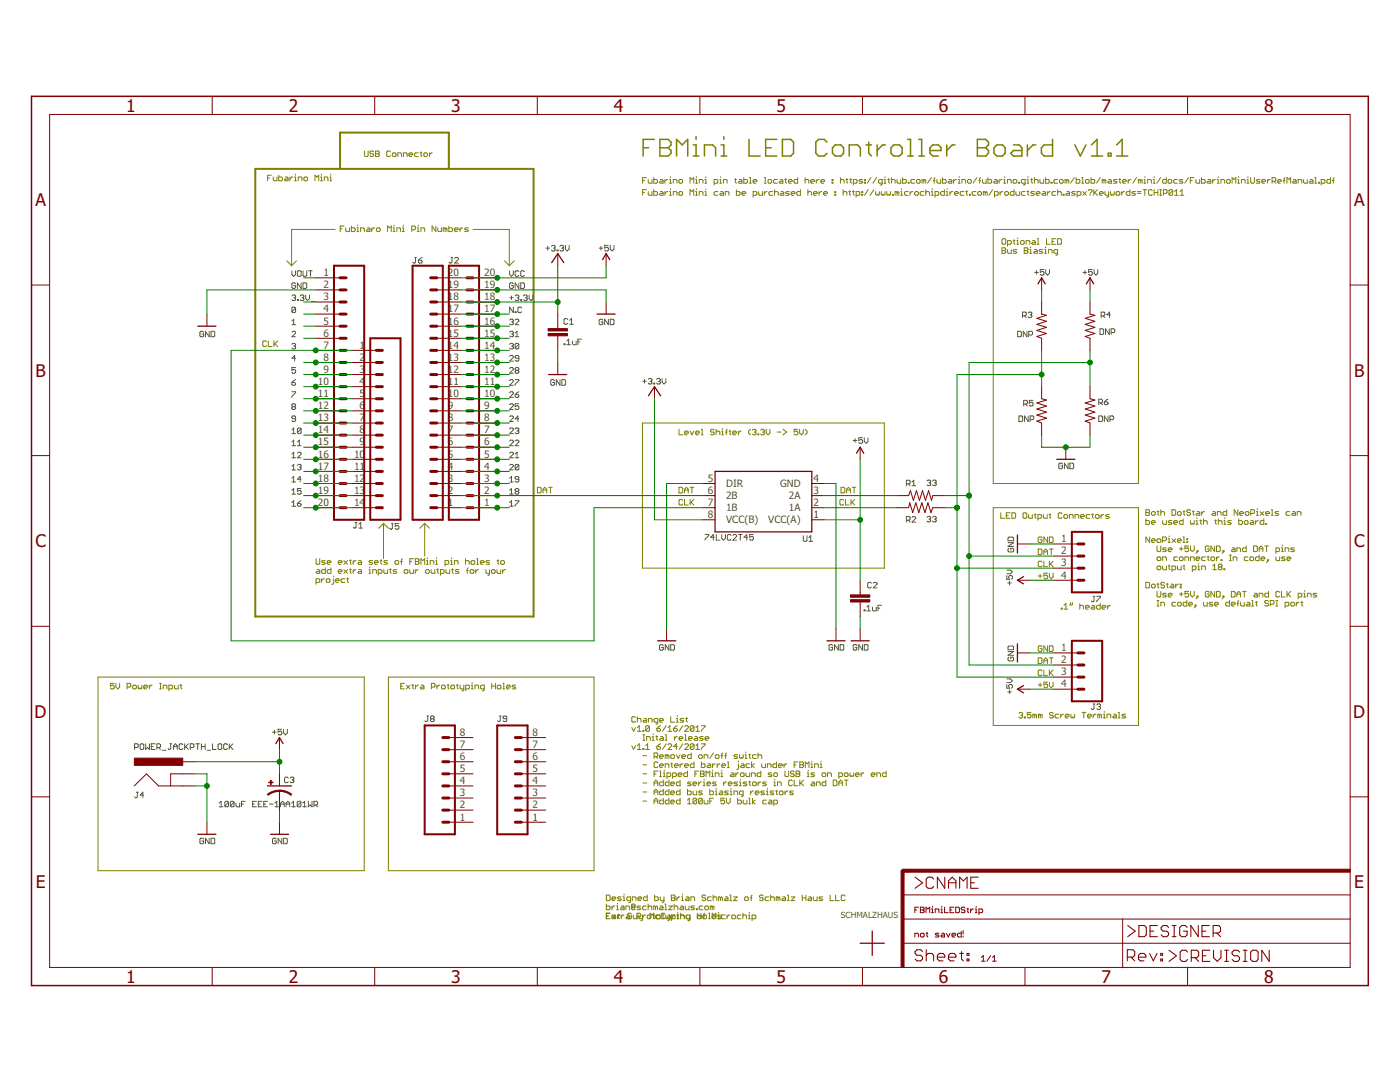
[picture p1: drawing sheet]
<svg xmlns="http://www.w3.org/2000/svg" width="279mm" height="216mm" viewBox="0 0 279 216" stroke-linecap="round" stroke-linejoin="round" font-family="sans-serif">
<defs><g id="words">
<g font-size="3.5" fill="#800000">
<text x="25.2" y="22.3">1</text>
<text x="57.6" y="22.3">2</text>
<text x="90.1" y="22.3">3</text>
<text x="122.5" y="22.3">4</text>
<text x="154.9" y="22.3">5</text>
<text x="187.4" y="22.3">6</text>
<text x="219.8" y="22.3">7</text>
<text x="252.3" y="22.3">8</text>
<text x="7.1" y="41.1">A</text>
<text x="270.2" y="41.1">A</text>
<text x="7.1" y="75.1">B</text>
<text x="270.2" y="75.1">B</text>
<text x="7.1" y="109.2">C</text>
<text x="270.2" y="109.2">C</text>
<text x="6.9" y="143.2">D</text>
<text x="270.1" y="143.2">D</text>
<text x="7.1" y="177.2">E</text>
<text x="270.3" y="177.2">E</text>
<text x="25.2" y="196.1">1</text>
<text x="57.6" y="196.1">2</text>
<text x="90.1" y="196.1">3</text>
<text x="122.5" y="196.1">4</text>
<text x="154.9" y="196.1">5</text>
<text x="187.4" y="196.1">6</text>
<text x="219.8" y="196.1">7</text>
<text x="252.3" y="196.1">8</text>
</g>
<g font-size="2" fill="#505050">
<text x="64.5" y="55.1">1</text>
<text x="64.5" y="57.5">2</text>
<text x="64.5" y="59.9">3</text>
<text x="89.4" y="59.9">18</text>
<text x="89.4" y="57.5">19</text>
<text x="89.4" y="55.1">20</text>
<text x="96.6" y="59.9">18</text>
<text x="96.6" y="57.5">19</text>
<text x="96.6" y="55.1">20</text>
<text x="64.5" y="62.3">4</text>
<text x="64.5" y="64.8">5</text>
<text x="89.4" y="64.8">16</text>
<text x="89.4" y="62.3">17</text>
<text x="96.6" y="64.8">16</text>
<text x="96.6" y="62.3">17</text>
<text x="64.5" y="67.2">6</text>
<text x="64.5" y="69.6">7</text>
<text x="64.5" y="72">8</text>
<text x="71.8" y="69.6">1</text>
<text x="71.8" y="72">2</text>
<text x="89.4" y="72">13</text>
<text x="89.4" y="69.6">14</text>
<text x="89.4" y="67.2">15</text>
<text x="96.6" y="72">13</text>
<text x="96.6" y="69.6">14</text>
<text x="96.6" y="67.2">15</text>
<text x="63.4" y="76.8">10</text>
<text x="64.5" y="74.4">9</text>
<text x="71.8" y="74.4">3</text>
<text x="71.8" y="76.8">4</text>
<text x="89.4" y="76.8">11</text>
<text x="89.4" y="74.4">12</text>
<text x="96.6" y="76.8">11</text>
<text x="96.6" y="74.4">12</text>
<text x="63.4" y="79.2">11</text>
<text x="63.4" y="81.7">12</text>
<text x="71.8" y="79.2">5</text>
<text x="71.8" y="81.7">6</text>
<text x="89.4" y="81.7">9</text>
<text x="89.4" y="79.2">10</text>
<text x="96.6" y="81.7">9</text>
<text x="96.6" y="79.2">10</text>
<text x="63.4" y="84.1">13</text>
<text x="63.4" y="86.5">14</text>
<text x="63.4" y="88.9">15</text>
<text x="71.8" y="84.1">7</text>
<text x="71.8" y="86.5">8</text>
<text x="71.8" y="88.9">9</text>
<text x="89.4" y="88.9">6</text>
<text x="89.4" y="86.5">7</text>
<text x="89.4" y="84.1">8</text>
<text x="96.6" y="88.9">6</text>
<text x="96.6" y="86.5">7</text>
<text x="96.6" y="84.1">8</text>
<text x="63.4" y="91.3">16</text>
<text x="63.4" y="93.7">17</text>
<text x="70.7" y="91.3">10</text>
<text x="70.7" y="93.7">11</text>
<text x="89.4" y="93.7">4</text>
<text x="89.4" y="91.3">5</text>
<text x="96.6" y="93.7">4</text>
<text x="96.6" y="91.3">5</text>
<text x="63.4" y="96.1">18</text>
<text x="63.4" y="98.5">19</text>
<text x="63.4" y="101">20</text>
<text x="70.7" y="96.1">12</text>
<text x="70.7" y="98.5">13</text>
<text x="70.7" y="101">14</text>
<text x="89.4" y="101">1</text>
<text x="89.4" y="98.5">2</text>
<text x="89.4" y="96.1">3</text>
<text x="96.6" y="101">1</text>
<text x="96.6" y="98.5">2</text>
<text x="96.6" y="96.1">3</text>
<text x="141.3" y="96.1">5</text>
<text x="141.3" y="98.5">6</text>
<text x="141.3" y="101">7</text>
<text x="144.9" y="97.2">DIR</text>
<text x="144.9" y="99.6">2B</text>
<text x="155.7" y="97.2">GND</text>
<text x="157.5" y="99.6">2A</text>
<text x="162.3" y="101">2</text>
<text x="162.3" y="98.5">3</text>
<text x="162.3" y="96.1">4</text>
<text x="141.3" y="103.4">8</text>
<text x="144.9" y="102">1B</text>
<text x="144.9" y="104.4">VCC(B)</text>
<text x="153.3" y="104.4">VCC(A)</text>
<text x="157.5" y="102">1A</text>
<text x="162.3" y="103.4">1</text>
<text x="211.8" y="108.2">1</text>
<text x="211.8" y="110.6">2</text>
<text x="211.8" y="113">3</text>
<text x="211.8" y="115.4">4</text>
<text x="211.8" y="129.9">1</text>
<text x="211.8" y="132.3">2</text>
<text x="211.8" y="134.8">3</text>
<text x="211.8" y="137.2">4</text>
<text x="91.8" y="149.2">7</text>
<text x="91.8" y="146.8">8</text>
<text x="106.3" y="149.2">7</text>
<text x="106.3" y="146.8">8</text>
<text x="91.8" y="154.1">5</text>
<text x="91.8" y="151.7">6</text>
<text x="106.3" y="154.1">5</text>
<text x="106.3" y="151.7">6</text>
<text x="91.8" y="161.3">2</text>
<text x="91.8" y="158.9">3</text>
<text x="91.8" y="156.5">4</text>
<text x="106.3" y="161.3">2</text>
<text x="106.3" y="158.9">3</text>
<text x="106.3" y="156.5">4</text>
<text x="91.8" y="163.7">1</text>
<text x="106.3" y="163.7">1</text>
</g>
<text font-size="1.7" fill="#505050" x="167.8" y="183.1">SCHMALZHAUS</text>
</g></defs>
<path d="M50.9 33.7h55.6v89.3h-55.6zM67.9 33.7v-7.2h21.7v7.2" fill="none" stroke="#808000" stroke-width=".4"/>
<g fill="none" stroke="#808000" stroke-width=".2">
<path d="M53.4 35.5h.4M54.1 35h-.7v1.1M54.5 35.3v.6l.2 .2h.6v-.8M55.6 35v1.1h.6l.2-.2v-.4l-.2-.2h-.6M56.9 35.3h.4l.2 .2v.6h-.6l-.2-.2 .2-.2h.6M57.8 35.3v.8M58.4 35.3h-.2l-.4 .4M58.8 36.1h.4M58.8 35.3h.2v.8M59 34.8v.2M59.5 36.1v-.8h.6l.2 .2v.6M60.8 35.3h.4l.2 .2v.4l-.2 .2h-.4l-.2-.2v-.4z"/>
<path d="M62.9 36.1v-1.1l.3 .3 .4-.3v1.1M64 36.1h.3M64 35.3h.2v.8M64.2 34.8v.2M64.7 36.1v-.8h.6l.1 .2v.6M65.8 36.1h.4M65.8 35.3h.2v.8M66 34.8v.2M72.7 30.1v1l.2 .1h.4l.2-.1v-1M74.6 30.3l-.2-.2h-.4l-.2 .2 .2 .4h.4l.2 .2-.2 .3h-.4l-.2-.1M75 30.1h.5l.2 .2-.2 .4 .2 .4-.2 .1h-.5zM75 30.7h.5"/>
<path d="M77.9 30.3l-.2-.2h-.3l-.2 .2v.8l.2 .1h.3l.2-.1M78.5 30.5h.3l.2 .2v.4l-.2 .1h-.3l-.2-.1v-.4zM79.4 31.2v-.7h.5l.2 .2v.5M80.5 31.2v-.7h.6l.2 .2v.5M81.6 30.9h.8l-.2-.4h-.4l-.2 .2v.4l.2 .1h.4M83.5 30.5h-.6l-.2 .2v.4l.2 .1h.6M83.8 30.5h.4M84 30.3v.8l.2 .1M84.6 30.7l.2-.2h.3l.2 .2v.4l-.2 .1h-.3l-.2-.1zM85.7 30.5v.7M86.3 30.5h-.2l-.4 .4M128.2 36h.4"/>
<path d="M128.2 38.4h.4M129 35.4h-.8v1.2M129 37.8h-.8v1.2M129.4 35.8v.6l.2 .2h.5v-.8M129.4 38.2v.6l.2 .2h.5v-.8M130.5 35.4v1.2h.5l.2-.2v-.4l-.2-.2h-.5M130.5 37.8v1.2h.5l.2-.2v-.4l-.2-.2h-.5M131.8 38.2h.3l.2 .2v.6h-.5l-.2-.2 .2-.2h.5M131.8 35.8h.3l.2 .2v.6h-.5l-.2-.2 .2-.2h.5M132.7 35.8v.8M132.7 38.2v.8M133.3 35.8h-.2l-.4 .4"/>
<path d="M133.3 38.2h-.2l-.4 .4M133.6 35.8h.2v.8M133.6 38.2h.2v.8M133.6 36.6h.4M133.6 39h.4M133.8 35.3v.1M133.8 37.7v.1M134.4 36.6v-.8h.5l.2 .2v.6M134.4 39v-.8h.5l.2 .2v.6M135.7 35.8h.3l.2 .2v.4l-.2 .2h-.3l-.2-.2v-.4zM135.7 38.2h.3l.2 .2v.4l-.2 .2h-.3l-.2-.2v-.4zM137.7 36.6v-1.2l.4 .4 .4-.4v1.2"/>
<path d="M137.7 39v-1.2l.4 .4 .4-.4v1.2M138.8 35.8h.2v.8M138.8 38.2h.2v.8M138.8 36.6h.4M138.8 39h.4M139 35.3v.1M139 37.7v.1M139.6 36.6v-.8h.5l.2 .2v.6M139.6 39v-.8h.5l.2 .2v.6M140.7 35.8h.2v.8M140.7 38.2h.2v.8M140.7 36.6h.3"/>
<path d="M140.7 39h.3M140.9 35.3v.1M140.9 37.7v.1M142.5 36.6h.6l.2-.2v-.4l-.2-.2h-.6v1.1M143.3 38.2h-.6l-.2 .2v.4l.2 .2h.6M143.6 36.6h.4M143.6 35.8h.2v.8M143.8 35.3v.1M143.8 38.2h.4l.2 .2v.6h-.6l-.2-.2 .2-.2h.6M144.4 36.6v-.8h.5l.2 .2v.6M144.7 39v-.8h.6l.2 .2v.6M146.6 35.8h.4"/>
<path d="M146.8 35.6v.8l.2 .2M147 37.8v1.2h.5l.2-.2v-.4l-.2-.2h-.5M147.5 35.8h.4l.2 .2v.6h-.6l-.2-.2 .2-.2h.6M148.1 38.6h.7l-.2-.4h-.3l-.2 .2v.4l.2 .2h.3M148.4 35.4v1.2h.6l.2-.2v-.4l-.2-.2h-.6M149.6 35.4h.2v1.2M149.6 36.6h.3M150.3 36.2h.7l-.1-.4h-.4l-.2 .2v.4l.2 .2h.4M150.3 39h.6l.1-.2v-.4l-.1-.2h-.6v1.1M151.4 38.2v.6l.2 .2h.5v-.8M152.5 35.4h.2v1.2M152.5 36.6h.4"/>
<path d="M152.5 38.2v.8M153.1 38.2h-.2l-.4 .4M153.3 36l.2-.2h.3l.2 .2v.4l-.2 .2h-.3l-.2-.2zM154.2 38.2h-.6l-.1 .2v.4l.1 .2h.6M154.6 38.4l.1-.2h.4l.2 .2v.6M154.6 37.8v1.2M155.1 35.8h-.5l-.2 .2v.4l.2 .2h.5M155.7 35.8h.3l.2 .2v.6h-.5l-.2-.2 .2-.2h.5M155.9 38.2h.3l.2 .2v.6h-.5l-.2-.2 .2-.2h.5M156.6 35.8h.4M156.8 35.6v.8l.2 .2M157.4 36.2h.7l-.2-.4h-.4l-.1 .2v.4l.1 .2h.4"/>
<path d="M157.5 38.2h-.5l-.2 .2 .2 .2h.4l.1 .2-.1 .2h-.6M157.9 38.6h.7l-.1-.4h-.4l-.2 .2v.4l.2 .2h.4M159.2 35.4v1.2h-.6l-.1-.2v-.4l.1-.2h.6M159.7 37.8v1.2h-.5l-.2-.2v-.4l.2-.2h.5M160.7 36l.2-.2h.3l.2 .2v.6M160.7 35.4v1.2M161.2 38.4l.2-.2h.4l.2 .2v.6M161.2 37.8v1.2M161.8 36.2h.7l-.2-.4h-.3l-.2 .2v.4l.2 .2h.3M162.3 38.6h.8l-.2-.4h-.4l-.2 .2v.4l.2 .2h.4M162.9 35.8v.8M163.4 35.8l-.5 .4"/>
<path d="M163.4 38.2v.8M163.8 36.2h.8l-.2-.4h-.4l-.2 .2v.4l.2 .2h.4M164 38.2h-.2l-.4 .4M164.4 38.6h.7l-.2-.4h-.3l-.2 .2v.4l.2 .2h.3M166.1 35.8h.1v.2h-.1zM166.1 36.4h.1v.2h-.1zM166.6 38.2h.2v.2h-.2zM166.6 38.8h.2v.2h-.2zM167.7 36l.2-.2h.4l.2 .2v.6M167.7 35.4v1.2M168.3 38.4l.2-.2h.3l.2 .2v.6M168.3 37.8v1.2"/>
<path d="M168.8 35.8h.4M169 35.6v.8l.2 .2M169.4 38.2h.4M169.6 38v.8l.2 .2M169.6 35.8h.3M169.8 35.6v.8l.1 .2M170.1 38.2h.4M170.3 36.6h.6l.1-.2v-.4l-.1-.2h-.6v1.1M170.3 38v.8l.2 .2M170.9 39h.5l.2-.2v-.4l-.2-.2h-.5v1.1M172 38.2h.2v.2h-.2zM172 38.8h.2v.2h-.2z"/>
<path d="M172.2 35.8h-.6l-.2 .2 .2 .2h.4l.2 .2-.2 .2h-.6M172.5 35.8h.2v.2h-.2zM172.5 36.4h.2v.2h-.2zM173.3 37.8l-.8 1.2M173.8 35.4l-.7 1.2M174.4 37.8l-.7 1.2M174.8 38.2v.6l.1 .2 .2-.2 .2 .2 .2-.2v-.6M174.9 35.4l-.7 1.2M175.9 38.2v.6l.2 .2 .1-.2 .2 .2 .2-.2v-.6M176.1 36.6h-.6l-.2-.2v-.4l.2-.2h.6v.9l-.4 .2M176.4 36.6h.4M176.4 35.8h.2v.8"/>
<path d="M176.6 35.3v.1M177 38.2v.6l.2 .2 .2-.2 .1 .2 .2-.2v-.6M177.2 35.8h.3M177.4 35.6v.8l.1 .2M177.9 36l.2-.2h.4l.1 .2v.6M177.9 35.4v1.2M178.1 38.8h.2v.2h-.2zM179 35.8v.6l.2 .2h.6v-.8M179 38.4l.2-.2 .2 .2v.6M179 38.4l-.4-.2v.8M179 38.4v.6M179.8 39h.3"/>
<path d="M179.8 38.2h.1v.8M179.9 37.7v.1M180.1 35.4v1.2h.6l.2-.2v-.4l-.2-.2h-.6M181.3 38.2h-.6l-.2 .2v.4l.2 .2h.6M181.3 36.4h.1v.2h-.1zM181.6 38.2v.8M182.2 38.2l-.6 .4M182.5 35.8h-.5l-.2 .2v.4l.2 .2h.5M182.5 38.4l.2-.2h.4l.2 .2v.4l-.2 .2h-.4l-.2-.2zM183.1 35.8h.4l.1 .2v.4l-.1 .2h-.4l-.2-.2v-.4zM184.4 36l-.4-.2v.8M184.4 38.2h-.6l-.2 .2v.4l.2 .2h.6"/>
<path d="M184.4 36v.6M184.4 36l.2-.2 .2 .2v.6M184.8 37.8v1.2M184.8 38.4l.2-.2h.3l.2 .2v.6M185.9 35.4l-.8 1.2M185.9 39h.3M185.9 38.2h.2v.8M186.1 37.7v.1M186.2 36h.4M186.6 35.4l-.2 .2v1M186.6 39h.6l.1-.2v-.4l-.1-.2h-.6v1.1M187 35.8v.6l.2 .2h.5v-.8"/>
<path d="M188.1 35.4v1.2h.6l.1-.2v-.4l-.1-.2h-.6M188.5 37.8v1.2h-.6l-.2-.2v-.4l.2-.2h.6M188.8 39h.4M188.8 38.2h.2v.8M189 37.7v.1M189.4 35.8h.4l.1 .2v.6h-.5l-.2-.2 .2-.2h.5M189.6 38.2v.8M190.1 38.2h-.2l-.3 .4M190.3 35.8v.8M190.5 38.6h.7l-.1-.4h-.4l-.2 .2v.4l.2 .2h.4M190.9 35.8h-.2l-.4 .4M191.2 36.6h.4"/>
<path d="M191.2 35.8h.2v.8M191.4 35.3v.1M192 36.6v-.8h.5l.2 .2v.6M192.4 38.2h-.6l-.2 .2v.4l.2 .2h.6M192.7 38.2h.4M192.9 38v.8l.2 .2M193.3 35.8h.4l.1 .2v.4l-.1 .2h-.4l-.2-.2v-.4zM193.5 38.8h.2v.2h-.2zM194.8 38.2h-.6l-.2 .2v.4l.2 .2h.6M194.9 35.4l-.7 1.2M195.1 38.4l.2-.2h.4l.2 .2v.4l-.2 .2h-.4l-.2-.2zM195.3 36h.4"/>
<path d="M195.7 35.4l-.2 .2v1M196.1 35.8v.6l.2 .2h.5v-.8M196.6 38.4l-.3-.2v.8M196.6 38.4v.6M196.6 38.4l.2-.2 .2 .2v.6M197.2 35.4v1.2h.5l.2-.2v-.4l-.2-.2h-.5M198.1 37.8l-.7 1.2M198.5 39h.5l.2-.2v-.4l-.2-.2h-.5v1.1M198.5 35.8h.3l.2 .2v.6h-.5l-.2-.2 .2-.2h.5M199.4 35.8v.8M199.6 38.2v.8M200 35.8h-.2l-.4 .4"/>
<path d="M200.1 38.2l-.5 .4M200.3 36.6h.4M200.3 35.8h.2v.8M200.5 38.4l.2-.2h.4l.2 .2v.4l-.2 .2h-.4l-.2-.2zM200.5 35.3v.1M201.1 36.6v-.8h.5l.2 .2v.6M202.4 37.8v1.2h-.6l-.2-.2v-.4l.2-.2h.6M202.4 35.8h.3l.2 .2v.4l-.2 .2h-.3l-.2-.2v-.4zM202.7 38.2v.6l.2 .2h.6v-.8M203.3 36.4h.2v.2h-.2zM204.6 36.6h-.6l-.2-.2v-.4l.2-.2h.6v.9l-.4 .2M204.6 38.2h-.6l-.2 .2v.4l.2 .2h.6"/>
<path d="M205 35.8h.1v.8M205 36.6h.3M205 38.2h.3M205.1 35.3v.1M205.1 38v.8l.2 .2M205.7 35.8h.4M205.9 35.6v.8l.2 .2M206.4 36l.2-.2h.4l.2 .2v.6M206.4 35.4v1.2M206.4 38.2h-.5l-.2 .2 .2 .2h.3l.2 .2-.2 .2h-.5M206.8 38.6h.7l-.1-.4h-.4l-.2 .2v.4l.2 .2h.4M207.5 35.8v.6l.2 .2h.6v-.8"/>
<path d="M208.1 38.2h.4l.2 .2v.6h-.6l-.2-.2 .2-.2h.6M208.7 35.4v1.2h.5l.2-.2v-.4l-.2-.2h-.5M209 38.2v.8M209.6 38.2h-.2l-.4 .4M209.8 36.4h.2v.2h-.2zM210.7 38.2h-.6l-.1 .2v.4l.1 .2h.6M211.1 37.8v1.2M211.1 38.4l.1-.2h.4l.2 .2v.6M211.1 35.8h-.6l-.2 .2v.4l.2 .2h.6M211.6 35.8h.4l.2 .2v.4l-.2 .2h-.4l-.2-.2v-.4zM212.2 38.8h.2v.2h-.2zM212.9 38.2h.4l.2 .2v.6h-.6l-.2-.2 .2-.2h.6"/>
<path d="M212.9 36l-.3-.2v.8M212.9 36v.6M212.9 36l.2-.2 .2 .2v.6M214.4 35.4l-.7 1.2M214.6 38.2h-.6l-.2 .2 .8 .4-.2 .2h-.6M214.8 35.4v1.2h.5l.2-.2v-.4l-.2-.2h-.5M215 39h.5l.2-.2v-.4l-.2-.2h-.5v1.1M215.9 35.4h.2v1.2M215.9 36.6h.4M216.1 38.2l.7 .8M216.8 35.8h.4l.2 .2v.4l-.2 .2h-.4l-.2-.2v-.4zM216.8 38.2l-.7 .8"/>
<path d="M217.2 38l.2-.2h.3l.2 .2v.2l-.3 .4M217.6 38.8v.2M217.7 35.4v1.2h.6l.2-.2v-.4l-.2-.2h-.6M218.3 37.8v1.2M218.5 38.4l.5 .6M219 37.8l-.7 .8M219.4 38.6h.8l-.2-.4h-.4l-.2 .2v.4l.2 .2h.4M219.6 35.4l-.8 1.2M220.3 36l-.3-.2v.8M220.3 36v.6M220.3 36l.2-.2 .2 .2v.6M220.5 38.2v.6l.2 .2h.6"/>
<path d="M221.3 35.8h.3l.2 .2v.6h-.5l-.2-.2 .2-.2h.5M221.3 38.2v1l-.4 .1M221.6 38.2v.6l.2 .2 .2-.2 .2 .2 .2-.2v-.6M222.7 38.4l.2-.2h.4l.2 .2v.4l-.2 .2h-.4l-.2-.2zM222.9 35.8h-.5l-.2 .2 .7 .4-.2 .2h-.5M223.3 35.8h.4M223.5 35.6v.8l.2 .2M223.9 38.2v.8M224 36.2h.8l-.2-.4h-.4l-.2 .2v.4l.2 .2h.4M224.4 38.2h-.2l-.3 .4M225.1 35.8v.8M225.5 37.8v1.2h-.5l-.2-.2v-.4l.2-.2h.5"/>
<path d="M225.7 35.8h-.2l-.4 .4M226.6 38.2h-.5l-.2 .2 .7 .4-.2 .2h-.5M226.8 35.4l-.7 1.2M227 38.2h.7M227 38.6h.7M227.6 36l-.4-.2v.8M227.6 36v.6M227.6 36l.1-.2 .2 .2v.6M228.1 37.8h.8M228.3 36.6h.4M228.3 35.8h.2v.8M228.5 35.3v.1"/>
<path d="M228.5 37.8v1.2M229 36.6v-.8h.6l.2 .2v.6M230 38l-.2-.2h-.4l-.2 .2v.8l.2 .2h.4l.2-.2M230.1 36.6h.4M230.1 35.8h.2v.8M230.3 35.3v.1M230.3 37.8v1.2M230.3 38.4h.8M231.1 37.8v1.2M231.4 37.8h.4M231.4 39h.4M231.6 35.4l-.7 1.2"/>
<path d="M231.6 37.8v1.2M232.2 38.6h.5l.2-.2v-.4l-.2-.2h-.5v1.2M232.7 35.4v1.2h-.5l-.2-.2v-.4l.2-.2h.5M233.1 36l.2-.2h.4l.1 .2v.4l-.1 .2h-.4l-.2-.2zM234 38l-.2-.2h-.3l-.2 .2v.8M234 38v.8l-.2 .2h-.3l-.2-.2M234 38l-.7 .8M234.4 39h.8M234.4 38.2l.4-.4v1.2M235 35.8h-.6l-.2 .2v.4l.2 .2h.6M235.5 39h.8M235.5 38.2l.4-.4v1.2"/>
<path d="M236.1 35.8h-.6l-.2 .2 .2 .2h.4l.2 .2-.2 .2h-.6M237.2 35.4l-.7 1.2M237.6 36h.3M238.3 35.4h-.7v1.2M238.7 35.8v.6l.2 .2h.5v-.8M239.8 35.4v1.2h.5l.2-.2v-.4l-.2-.2h-.5M241.1 35.8h.3l.2 .2v.6h-.5l-.2-.2 .2-.2h.5M242 35.8v.8M242.6 35.8h-.2l-.4 .4M242.9 35.8h.2v.8M242.9 36.6h.4M243.1 35.3v.1"/>
<path d="M243.7 36.6v-.8h.5l.2 .2v.6M245 35.8h.3l.2 .2v.4l-.2 .2h-.3l-.2-.2v-.4zM245.9 36.6v-1.2l.4 .4 .3-.4v1.2M247 36.6h.4M247 35.8h.2v.8M247.2 35.3v.1M247.8 36.6v-.8h.5l.2 .2v.6M248.9 35.8h.1v.8M248.9 36.6h.3M249 35.3v.1M249.6 35.4v1l.2 .2h.3l.2-.2v-1M251.5 35.8h-.6l-.2 .2 .2 .2h.4l.2 .2-.2 .2h-.6"/>
<path d="M251.8 36.2h.8l-.2-.4h-.4l-.2 .2v.4l.2 .2h.4M252.9 35.8v.8M253.5 35.8h-.2l-.4 .4M253.9 36.2h.5l.2-.2v-.4l-.2-.2h-.5v1.2M254.2 36.2l.4 .4M255 36.2h.7l-.2-.4h-.3l-.2 .2v.4l.2 .2h.3M256.1 36h.4M256.5 35.4l-.2 .2v1M256.8 36.6v-1.2l.4 .4 .4-.4v1.2M258.1 35.8h.4l.2 .2v.6h-.6l-.2-.2 .2-.2h.6M259.1 36.6v-.8h.5l.2 .2v.6M260.2 35.8v.6l.1 .2h.6v-.8"/>
<path d="M261.5 35.8h.3l.2 .2v.6h-.5l-.2-.2 .2-.2h.5M262.4 35.4h.2v1.2M262.4 36.6h.4M263.1 36.4h.2v.2h-.2zM263.7 36.6h.5l.2-.2v-.4l-.2-.2h-.5v1.1M265.5 35.4v1.2h-.5l-.2-.2v-.4l.2-.2h.5M265.9 36h.4M266.3 35.4l-.2 .2v1M57.2 52l1 1M59.2 52l-1 1M66.9 45.8h-8.7v7.2M67.9 45.7h.4"/>
<path d="M68.6 45.1h-.7v1.1M69 45.5v.5l.2 .2h.5v-.7M70.1 45.1v1.1h.6l.2-.2v-.3l-.2-.2h-.6M71.2 46.2h.4M71.2 45.5h.2v.7M71.4 44.9v.2M72 46.2v-.7h.5l.2 .2v.5M73.3 45.5h.3l.2 .2v.5h-.5l-.2-.2 .2-.2h.5M74.2 45.5v.7M74.8 45.5h-.2l-.4 .3M75.1 45.7l.2-.2h.4l.2 .2v.3l-.2 .2h-.4l-.2-.2zM77.3 46.2v-1.1l.4 .4 .4-.4v1.1"/>
<path d="M78.5 46.2h.3M78.5 45.5h.1v.7M78.6 44.9v.2M79.2 46.2v-.7h.6l.1 .2v.5M80.3 46.2h.4M80.3 45.5h.2v.7M80.5 44.9v.2M82.2 45.8h.5l.2-.1v-.4l-.2-.2h-.5v1.1M83.3 46.2h.4M83.3 45.5h.2v.7M83.5 44.9v.2M84 46.2v-.7h.6l.2 .2v.5"/>
<path d="M87 45.1v1.1l-.8-1.1v1.1M87.4 45.5v.5l.1 .2h.6v-.7M88.8 45.7v.5M88.8 45.7l-.3-.2v.7M88.8 45.7l.2-.2 .2 .2v.5M89.6 45.1v1.1h.5l.2-.2v-.3l-.2-.2h-.5M90.7 45.8h.7l-.2-.3h-.3l-.2 .2v.3l.2 .2h.3M91.8 45.5v.7M92.4 45.5h-.2l-.4 .3M93.5 45.5h-.6l-.2 .2 .2 .1h.4l.2 .2-.2 .2h-.6M94.4 45.8h7.2v7.2M100.7 52l.9 1"/>
<path d="M102.6 52l-1 1M198.2 45.8h29v50.7h-29zM200 49.4h.5l.2 .2-.2 .4 .2 .4-.2 .1h-.5zM200 50h.5M200.2 47.6h.3l.2 .2v.8l-.2 .1h-.3l-.2-.1v-.8zM201.1 48.7h.5l.2-.1v-.4l-.2-.2h-.5v1.1M201.1 49.8v.6l.2 .1h.5v-.7M202.2 48h.4M202.4 47.8v.8l.2 .1M202.9 48.7h.4M202.9 48h.2v.7M202.9 49.8h-.5l-.2 .2 .7 .4-.2 .1h-.5"/>
<path d="M203.1 47.5v.1M203.7 48.2l.2-.2h.3l.2 .2v.4l-.2 .1h-.3l-.2-.1zM204.4 49.4h.6l.1 .2-.1 .4 .1 .4-.1 .1h-.6zM204.4 50h.6M204.8 48.7v-.7h.5l.2 .2v.5M205.5 50.5h.4M205.5 49.8h.2v.7M205.7 49.3v.1M206.1 48h.3l.2 .2v.5h-.5l-.2-.1 .2-.2h.5M206.4 49.8h.4l.2 .2v.5h-.6l-.1-.1 .1-.2h.6M207 47.6h.2v1.1M207 48.7h.4"/>
<path d="M208.1 49.8h-.5l-.2 .2 .7 .4-.2 .1h-.5M208.5 50.5h.4M208.5 49.8h.2v.7M208.7 49.3v.1M208.9 47.6v1.1h.7M209.2 50.5v-.7h.6l.2 .2v.5M210 48.2h.3M210.7 47.6h-.7v1.1h.7M211.1 47.6h.5l.2 .2v.8l-.2 .1h-.5zM211.1 50.5h-.6l-.2-.1v-.4l.2-.2h.6v.9l-.4 .2M53.2 68.2l-.2-.2h-.4l-.1 .2v.8l.1 .2h.4l.2-.2M53.6 68v1.2h.7"/>
<path d="M54.7 68v1.2M54.9 68.6l.5 .6M55.4 68l-.7 .8M107.3 97.2h.5l.2 .2v.8l-.2 .2h-.5zM108.4 97.8h.7M108.4 98.4v-.8l.3-.4 .4 .4v.8M109.5 97.2h.7M109.9 97.2v1.2M128.2 84.4h48.3v29h-48.3zM135.5 85.7v1.1h.7M135.5 97.2h.6l.1 .2v.8l-.1 .2h-.6zM136.2 99.8l-.1-.1h-.4l-.2 .1v.8l.2 .2h.4l.1-.2"/>
<path d="M136.6 98.4v-.8l.4-.4 .4 .4v.8M136.6 86.4h.8l-.2-.4h-.4l-.2 .2v.4l.2 .2h.4M136.6 99.7v1.1h.8M136.6 97.8h.8M137.7 86l.4 .8 .4-.8M137.7 99.7v1.1M137.7 97.2h.8M138.1 97.2v1.2M138.5 99.7l-.8 .7M138.8 86.4h.8l-.2-.4h-.4l-.2 .2v.4l.2 .2h.4M140 86.8h.3M140 85.7h.1v1.1"/>
<path d="M142.5 85.9l-.2-.2h-.3l-.2 .3 .2 .2h.3l.2 .4-.2 .2h-.3l-.2-.2M142.9 86.2l.2-.2h.4l.2 .2v.6M142.9 85.7v1.1M144 86.8h.4M144 86h.2v.8M144.2 85.5v.2M144.8 86.2h.3M145.1 85.7l-.2 .2v.9M145.5 86h.4M145.7 85.9v.7l.2 .2M146.2 86.4h.8l-.2-.4h-.4l-.2 .2v.4l.2 .2h.4M147.4 86v.8"/>
<path d="M147.9 86h-.2l-.3 .4M149.8 85.7l-.4 .3v.4l.4 .4M150.1 85.9l.2-.2h.4l.2 .2-.2 .3M150.5 86.2h.2M150.7 86.2l.2 .2-.2 .4h-.4l-.2-.2M151.3 86.6h.1v.2h-.1zM151.8 85.9l.2-.2h.4l.1 .2-.1 .3M152.2 86.2h.2M152.4 86.2l.1 .2-.1 .4h-.4l-.2-.2M152.9 85.7v.7l.4 .4 .3-.4v-.7M155.1 86.2h.8M156.3 85.7l.7 .5-.7 .6"/>
<path d="M159.2 85.7h-.7v.5l.3-.2 .4 .2v.4l-.2 .2h-.3l-.2-.2M159.6 85.7v.7l.4 .4 .3-.4v-.7M160.7 85.7l.4 .3v.4l-.4 .4M167.9 97.2h.5l.2 .2v.8l-.2 .2h-.5zM168.4 99.8l-.2-.1h-.4l-.2 .1v.8l.2 .2h.4l.2-.2M168.7 99.7v1.1h.8M169 97.8h.7M169 98.4v-.8l.3-.4 .4 .4v.8M169.8 99.7v1.1M170.1 97.2h.7M170.5 97.2v1.2M170.6 99.7l-.8 .7"/>
<path d="M63.1 116.2h.5l.2-.2v-.3l-.2-.2h-.5v1.1M63.1 111.5v.9l.1 .2h.4l.2-.2v-.9M63.2 113.7h.4l.2 .2v.5h-.6l-.1-.2 .1-.2h.6M64.2 115.5v.7M64.7 115.5l-.5 .3M64.9 113.3v1.1h-.5l-.2-.2v-.3l.2-.2h.5M64.9 111.9h-.5l-.2 .1 .7 .4-.2 .2h-.5M65.3 115.5h.4l.1 .2v.3l-.1 .2h-.4l-.2-.2v-.3zM65.3 112.2h.7l-.2-.3h-.3l-.2 .1v.4l.2 .2h.3M66 113.3v1.1h-.5l-.2-.2v-.3l.2-.2h.5M66.6 115.5v.9l-.4 .2M66.6 114.9v.2"/>
<path d="M67 115.8h.7l-.2-.3h-.4l-.1 .2v.3l.1 .2h.4M67.5 114h.8l-.2-.3h-.4l-.2 .2v.3l.2 .2h.4M67.5 112.2h.8l-.2-.3h-.4l-.2 .1v.4l.2 .2h.4M68.6 111.9l.8 .7M68.6 113.7l.8 .7M68.8 115.5h-.5l-.2 .2v.3l.2 .2h.5M69.2 115.5h.4M69.4 111.9l-.8 .7M69.4 113.7l-.8 .7M69.4 115.3v.7l.2 .2M69.7 111.9h.4M69.7 113.7h.4"/>
<path d="M69.9 111.7v.7l.2 .2M69.9 113.5v.7l.2 .2M70.5 111.9v.7M70.5 113.7v.7M71 111.9h-.2l-.3 .3M71 113.7h-.2l-.3 .3M71.6 113.7h.4l.2 .2v.5h-.6l-.2-.2 .2-.2h.6M71.6 111.9h.4l.2 .1v.6h-.6l-.2-.2 .2-.2h.6M73.6 114.4h.4M73.6 113.7h.2v.7M73.8 113.1v.2M74.4 114.4v-.7h.5l.2 .2v.5"/>
<path d="M74.4 111.9h-.6l-.2 .1 .2 .2h.4l.2 .2-.2 .2h-.6M74.7 112.2h.8l-.2-.3h-.4l-.2 .1v.4l.2 .2h.4M75.5 114.4h.5l.2-.2v-.3l-.2-.2h-.5v1.1M75.9 111.9h.3M76 111.7v.7l.2 .2M76.5 104.4v7M76.5 104.4l-.9 1M76.5 104.4l1 1M76.6 113.7v.5l.2 .2h.5v-.7M77.3 111.9h-.5l-.2 .1 .2 .2h.4l.1 .2-.1 .2h-.6M77.7 113.7h.4M77.9 113.5v.7l.2 .2"/>
<path d="M78.8 112l.2-.1h.4l.2 .1v.4l-.2 .2h-.4l-.2-.2zM79.2 113.7h-.6l-.2 .2 .8 .3-.2 .2h-.6M79.9 112h.4M80.3 111.5l-.2 .2v.9M80.7 113.9l.2-.2h.3l.2 .2v.3l-.2 .2h-.3l-.2-.2zM81.8 113.7v.5l.2 .2h.5v-.7M81.8 112h.3M82.5 111.5h-.7v1.1M82.9 111.5h.5l.2 .2-.2 .3 .2 .4-.2 .2h-.5zM82.9 112h.5M82.9 113.7v.7M83.4 113.7l-.5 .3"/>
<path d="M84 112.6v-1.1l.4 .4 .4-.4v1.1M84.8 104.4v6.6M84.8 104.4l-1 1M84.8 104.4l.9 1M84.9 113.9l.2-.2h.4l.2 .2v.3l-.2 .2h-.4l-.2-.2zM85.1 111.9h.2v.7M85.1 112.6h.4M85.3 111.3v.2M85.9 112.6v-.7h.5l.2 .1v.6M86 113.7v.5l.2 .2h.6v-.7M87 111.9h.1v.7M87 112.6h.3"/>
<path d="M87.1 111.3v.2M87.1 113.7h.4M87.3 113.5v.7l.2 .2M87.9 114.4h.6l.1-.2v-.3l-.1-.2h-.6v1.1M88.8 112.6h.6l.2-.2v-.4l-.2-.1h-.6v1.1M89 113.7v.5l.2 .2h.5v-.7M89.9 111.9h.2v.7M89.9 112.6h.4M90.1 111.3v.2M90.1 113.7h.4M90.3 113.5v.7l.2 .2M90.7 112.6v-.7h.5l.2 .1v.6"/>
<path d="M91.6 113.7h-.6l-.1 .2 .1 .1h.4l.2 .2-.2 .2h-.5M92.9 112l.2-.1h.4l.1 .1v.6M92.9 111.5v1.1M93.1 113.9h.4M93.5 113.3l-.2 .2v.9M94 113.7h.4l.2 .2v.3l-.2 .2h-.4l-.2-.2v-.3zM94 112l.2-.1h.4l.1 .1v.4l-.1 .2h-.4l-.2-.2zM94.9 113.7v.7M95.1 112.6h.4M95.1 111.5h.2v1.1M95.5 113.7l-.6 .3M95.9 112.2h.7l-.2-.3h-.3l-.2 .1v.4l.2 .2h.3"/>
<path d="M97 113.7v.5l.2 .2h.5M97.7 111.9h-.5l-.2 .1 .7 .4-.2 .2h-.5M97.7 113.7v.9l-.4 .2M98.1 113.9l.2-.2h.3l.2 .2v.3l-.2 .2h-.3l-.2-.2zM99.2 113.7v.5l.2 .2h.5v-.7M99.2 111.9h.4M99.4 111.7v.7l.2 .2M99.9 112l.2-.1h.4l.2 .1v.4l-.2 .2h-.4l-.2-.2zM100.3 113.7v.7M100.9 113.7h-.2l-.4 .3M137.9 100.2l.6 .6M170 100.2l.6 .6"/>
<path d="M198.2 101.3h29v43.5h-29zM199.7 102.3v1.1h.8M200.8 102.9h.4M201.6 102.3h-.8v1.1h.8M202 102.3h.5l.2 .2v.8l-.2 .1h-.5zM204.2 102.5l.2-.2h.3l.2 .2v.8l-.2 .1h-.3l-.2-.1zM205.3 102.7v.6l.2 .1h.5v-.7M206.4 102.7h.4M206.6 102.5v.8l.2 .1M207.1 103.4h.6l.2-.1v-.4l-.2-.2h-.6v1.1M207.2 109.6h.6l.1 .1v.8l-.1 .2h-.6zM207.2 114.9h.7"/>
<path d="M207.6 114.6v.7M207.9 112.2l-.1-.2h-.4l-.2 .2v.7l.2 .2h.4l.1-.2M207.9 107.3l-.1-.2h-.4l-.2 .2v.8l.2 .1h.4l.1-.1v-.4h-.3M208.2 102.7v.6l.2 .1h.6v-.7M208.3 110.7v-.8l.4-.3 .4 .3v.8M208.3 112v1.1h.8M208.3 110.1h.8M209.1 107.1v1.1l-.8-1.1v1.1M209.1 114.4h-.8v.5l.4-.1 .4 .1v.4l-.2 .2h-.4l-.2-.2M209.4 102.7h.3M209.4 107.1h.6l.2 .2v.8l-.2 .1h-.6zM209.4 112v1.1"/>
<path d="M209.4 114.4v.7l.4 .4 .4-.4v-.7M209.4 109.6h.8M209.5 102.5v.8l.2 .1M209.6 112.5l.6 .6M209.8 109.6v1.1M210.2 112l-.8 .7M211.9 102.5l-.1-.2h-.4l-.2 .2v.8l.2 .1h.4l.1-.1M212.5 102.7h.4l.2 .2v.4l-.2 .1h-.4l-.2-.1v-.4zM213.4 103.4v-.7h.6l.2 .2v.5M214.5 103.4v-.7h.6l.2 .2v.5M215.6 103.1h.8l-.2-.4h-.4l-.2 .2v.4l.2 .1h.4M217.5 102.7h-.5l-.2 .2v.4l.2 .1h.5"/>
<path d="M217.9 102.7h.3M218.1 102.5v.8l.1 .1M218.6 102.9l.2-.2h.4l.2 .2v.4l-.2 .1h-.4l-.2-.1zM219.7 102.7v.7M220.3 102.7h-.2l-.4 .4M221.4 102.7h-.6l-.1 .2 .1 .2h.4l.2 .2-.2 .1h-.5M228.7 101.7h.6l.1 .2-.1 .4 .1 .3-.1 .2h-.6zM228.7 103.5v1.1h.6l.1-.1v-.4l-.1-.2h-.6M228.7 116.2h.6l.1 .2v.7l-.1 .2h-.6zM228.7 102.3h.6M229.4 107.1v1.1l-.7-1.1v1.1M229.8 102.3l.2-.2h.4l.1 .2v.3l-.1 .2h-.4l-.2-.2z"/>
<path d="M229.8 116.8l.2-.2h.4l.1 .2v.3l-.1 .2h-.4l-.2-.2zM229.8 107.9h.7l-.1-.4h-.4l-.2 .2v.4l.2 .1h.4M229.8 104.3h.7l-.1-.4h-.4l-.2 .2v.4l.2 .1h.4M230.9 111.3l.2-.2h.4l.2 .2v.4l-.2 .2h-.4l-.2-.2zM230.9 107.7l.2-.2h.4l.2 .2v.4l-.2 .1h-.4l-.2-.1zM230.9 102.1h.4M230.9 108.9v1l.2 .2h.4l.2-.2v-1M230.9 113.1l.2-.2h.4l.2 .2v.4l-.2 .2h-.4l-.2-.2zM230.9 118v.9l.2 .2h.4l.2-.2v-.9M230.9 116.6h.4M230.9 119.8h.4M231.1 101.9v.7l.2 .2"/>
<path d="M231.1 116.4v.7l.2 .2M231.1 119.8v1.1M231.7 102.3l.1-.2h.4l.2 .2v.5M231.7 101.7v1.1M232 107.9h.6l.2-.2v-.4l-.2-.2h-.6v1.1M232 103.9v.6l.2 .1h.6v-.7M232 111.9v-.8h.6l.2 .2v.6M232 112.9v.6l.2 .2h.6v-.8M232.4 116.4l-.2-.2h-.4l-.1 .4 .1 .2h.4l.2 .3-.2 .2h-.4l-.1-.2M232.8 118.4h-.6l-.2 .2 .8 .3-.2 .2h-.6M232.8 109.3h-.6l-.2 .2 .8 .4-.2 .2h-.6M232.8 116.6h.4"/>
<path d="M233 116.4v.7l.2 .2M233.2 108.2h.3M233.2 109.7h.7l-.2-.4h-.4l-.1 .2v.4l.1 .2h.4M233.2 118.7h.7l-.2-.3h-.4l-.1 .2v.3l.1 .2h.4M233.2 107.5h.1v.7M233.2 112.9h.3M233.3 107v.1M233.3 112.8v.7l.2 .2M233.7 116.6h.4l.2 .2v.5h-.6l-.2-.2 .2-.2h.6M233.9 101.7h.5l.2 .2v.7l-.2 .2h-.5zM233.9 113.7h.5l.2-.2v-.4l-.2-.2h-.5v1.2M233.9 103.9h-.6l-.1 .2 .1 .2h.4l.2 .2-.2 .1h-.5"/>
<path d="M233.9 107.5l.7 .7M234.3 104.3h.7l-.2-.4h-.4l-.1 .2v.4l.1 .1h.4M234.6 116.6v.7M234.6 107.5l-.7 .7M235 107.9h.7l-.2-.4h-.3l-.2 .2v.4l.2 .1h.3M235 102.3l.2-.2h.3l.2 .2v.3l-.2 .2h-.3l-.2-.2zM235 112.9v.6l.2 .2h.5v-.8M235 111.1h-.6l-.1 .2v.4l.1 .2h.6M235.2 116.6h-.2l-.4 .3M235.4 109.5h.7M235.4 118.6h.7M235.5 116.6h.2v.2h-.2z"/>
<path d="M235.5 117.1h.2v.2h-.2zM235.5 111.1h.4l.2 .2v.4l-.2 .2h-.4l-.1-.2v-.4zM235.7 109.1v.8M235.7 118.2v.7M236.1 107.1h.2v1.1M236.1 108.2h.4M236.1 102.1h.4M236.1 103.5v1.1h-.6l-.1-.1v-.4l.1-.2h.6M236.1 112.9h.4M236.3 101.9v.7l.2 .2M236.3 112.8v.7l.2 .2M236.5 111.9v-.8h.5l.2 .2v.6"/>
<path d="M236.9 108.1h.1v.1h-.1zM236.9 107.5h.1v.2h-.1zM236.9 119.8v1.1h-.6l-.2-.2v-.3l.2-.2h.6M237.2 108.9h-.7v.6l.4-.2 .3 .2v.4l-.2 .2h-.3l-.2-.2M237.2 118h-.7v.6l.4-.2 .3 .2v.3l-.2 .2h-.3l-.2-.2M237.6 101.9l-.2-.2h-.4l-.1 .4 .1 .2h.4l.2 .3-.2 .2h-.4l-.1-.2M237.6 111.9v-.8h.5l.2 .2v.6M237.6 103.9v.6l.2 .1 .2-.1 .1 .1 .2-.1v-.6M237.6 108.9v.8l.4 .4 .3-.4v-.8M237.6 118v.7l.4 .4 .3-.4v-.7M238 102.1h.3M238 113.7h.5l.2-.2v-.4l-.2-.2h-.5v1.2"/>
<path d="M238.1 101.9v.7l.2 .2M238.7 111.5h.7l-.2-.4h-.3l-.2 .2v.4l.2 .2h.3M238.7 104.6h.4M238.7 103.9h.2v.7M238.9 102.1h.3l.2 .2v.5h-.5l-.2-.2 .2-.2h.5M238.9 103.3v.2M238.9 109.9h.2v.2h-.2zM238.9 118.9h.2v.2h-.2zM239.1 110.1l-.4 .3M239.1 113.7h.3M239.1 112.9h.1v.8M239.1 119.1l-.4 .4"/>
<path d="M239.2 112.4v.2M239.4 103.9h.4M239.6 103.7v.8l.2 .1M239.8 102.1v.7M239.8 113.7v-.8h.6l.2 .2v.6M240.2 104.1l.2-.2h.3l.2 .2v.5M240.2 103.5v1.1M240.4 102.1h-.2l-.4 .3M240.6 111.1h-.6l-.2 .2v.4l.2 .2h.6M240.9 111.1h.4M241.1 111v.7l.2 .2M241.3 109.1l-.2-.2h-.4l-.1 .2v.8l.1 .2h.4l.2-.2v-.4h-.4"/>
<path d="M241.3 118.2l-.2-.2h-.4l-.1 .2v.7l.1 .2h.4l.2-.2v-.3h-.4M241.9 111.1h.3l.2 .2v.4l-.2 .2h-.3l-.2-.2v-.4zM242 102.1h.4l.2 .2v.5h-.6l-.1-.2 .1-.2h.6M242 112.9l.4-.3v1.1M242 113.7h.8M242.4 103.9h.4M242.4 108.9v1.2l-.7-1.2v1.2M242.4 118v1.1l-.7-1.1v1.1M242.6 103.7v.8l.2 .1M242.8 108.9h.5l.2 .2v.8l-.2 .2h-.5zM242.8 111.1v.8M242.8 118h.5l.2 .2v.7l-.2 .2h-.5z"/>
<path d="M243 102.8v-.7h.5l.2 .2v.5M243.1 104.1l.2-.2h.4l.2 .2v.5M243.1 103.5v1.1M243.3 113.1l-.2-.2 .2-.3h.4l.2 .2-.2 .3M243.3 113.1l-.2 .2 .2 .4h.4l.2-.2-.2-.4M243.3 111.1h-.2l-.3 .4M243.3 113.1h.4M243.7 111.7h.2v.2h-.2zM244.1 109.9h.2v.2h-.2zM244.1 118.9h.2v.2h-.2zM244.3 104.6h.3M244.3 103.9h.1v.7"/>
<path d="M244.3 113.5h.1v.2h-.1zM244.3 110.1l-.4 .3M244.3 119.1l-.4 .4M244.4 103.3v.2M244.8 101.7v1.1h-.5l-.2-.2v-.3l.2-.2h.5M245.4 111.9h.3M245.4 110.8h.3M245.4 119.8v1.1h-.6l-.2-.2v-.3l.2-.2h.6M245.6 110.8v1.1M245.7 118h.6l.2 .2v.7l-.2 .2h-.6zM245.7 103.9h-.5l-.2 .2 .2 .2h.4l.1 .2-.1 .1h-.6M245.9 109.3h.4l.2 .2v.6h-.6l-.2-.2 .2-.2h.6"/>
<path d="M246.1 111.9v-.8h.6l.1 .2v.6M246.8 110.1v-.8h.6l.2 .2v.6M246.8 119.1v-.7l.4-.4 .4 .4v.7M246.8 118.6h.8M247 101.7v1.1l-.7-1.1v1.1M247.2 119.8l-.2 .2v.9M247.2 103.5v1.1h.6l.2-.1v-.4l-.2-.2h-.6M247.4 102.4h.7l-.1-.3h-.4l-.2 .2v.3l.2 .2h.4M248 118h.7M248.3 118v1.1M248.5 102.3l.2-.2h.4l.2 .2v.3l-.2 .2h-.4l-.2-.2zM248.5 103.9h.4l.2 .2v.4l-.2 .1h-.4l-.2-.1v-.4z"/>
<path d="M248.7 108.9v1.2h-.6l-.1-.2v-.4l.1-.2h.6M249.1 111.1h-.6l-.2 .2v.4l.2 .2h.6M249.6 102.4h.6l.2-.1v-.4l-.2-.2h-.6v1.1M249.6 103.9h.4l.2 .2v.5h-.6l-.2-.1 .2-.2h.6M249.6 111.1h.4l.2 .2v.4l-.2 .2h-.4l-.2-.2v-.4zM249.8 119.8h.2v1.1M250.2 108.9h.5l.2 .2v.8l-.2 .2h-.5zM250.4 118.4h.3l.2 .2v.5h-.5l-.2-.2 .2-.2h.5M250.5 103.9v.7M250.7 102.8h.4M250.7 102.1h.2v.7M250.7 120v.7l.2 .2"/>
<path d="M250.9 101.5v.2M251.1 103.9h-.2l-.4 .4M251.3 110.8v1.1h-.6l-.2-.2v-.4l.2-.2h.6M251.3 109.5h.7M251.3 110.1v-.8l.4-.4 .3 .4v.8M251.3 119.1v-.7h.6l.1 .2v.5M251.5 102.1l.7 .7M251.7 111.5h.7l-.2-.4h-.3l-.2 .2v.4l.2 .2h.3M252.2 102.1l-.7 .7M252.2 103.5v1.1h-.5l-.2-.1v-.4l.2-.2h.5M252.4 108.9h.8M252.6 102.4h.7l-.1-.3h-.4l-.2 .2v.3l.2 .2h.4"/>
<path d="M252.6 104.5h.2v.1h-.2zM252.8 108.9v1.2M253 111.7h.2v.2h-.2zM253.2 118v1.1h-.6l-.2-.2v-.3l.2-.2h.6M253.2 120l-.2-.2h-.4l-.2 .2 .2 .4h.4l.2 .2-.2 .3h-.4l-.2-.2M253.2 111.9l-.4 .3M253.7 101.7h.2v1.1M253.7 102.8h.4M254.6 110.1h.6l.2-.2v-.4l-.2-.2h-.6v1.1M254.6 111.1v.6l.2 .2h.6v-.8M254.6 119.8h.4M254.8 119.8v1.1"/>
<path d="M255.2 102.1h-.6l-.2 .2 .2 .1h.4l.2 .2-.2 .2h-.6M255.4 118.2l-.2-.2h-.4l-.2 .2v.7l.2 .2h.4l.2-.2M255.7 110.1h.4M255.7 109.3h.2v.8M255.7 118v1.1h.8M255.9 108.8v.1M256.5 110.1v-.8h.5l.2 .2v.6M256.5 111.1h-.6l-.2 .2 .8 .4-.2 .2h-.6M256.9 111.5h.7l-.2-.4h-.4l-.1 .2v.4l.1 .2h.4M256.9 118v1.1M257 118.6l.6 .5M257.4 102.1h-.5l-.2 .2v.3l.2 .2h.5"/>
<path d="M257.6 118l-.7 .7M258 102.1h.3l.2 .2v.5h-.5l-.2-.2 .2-.2h.5M258.3 109.3h-.5l-.2 .2 .2 .2h.3l.2 .2-.2 .2h-.5M258.9 102.8v-.7h.5l.2 .2v.5M259.1 119.1h.5l.2-.2v-.3l-.2-.2h-.5v1.1M259.8 120v.7l.2 .2M260.2 119.1h.4M260.2 118.4h.2v.7M260.4 117.8v.2M260.9 119.1v-.7h.6l.2 .2v.5M262.8 118.4h-.6l-.2 .2 .8 .3-.2 .2h-.6M19.6 135.1h53.1v38.6h-53.1z"/>
<path d="M22.8 136.4h-.8v.5l.4-.2 .4 .2v.4l-.2 .2h-.4l-.2-.2M23.1 136.4v.7l.4 .4 .4-.4v-.7M25.4 137.1h.5l.2-.2v-.4l-.2-.1h-.5v1.1M26.6 136.7h.4l.2 .2v.4l-.2 .2h-.4l-.1-.2v-.4zM27.6 136.7v.6l.2 .2 .2-.2 .1 .2 .2-.2v-.6M28.7 137.1h.7l-.1-.4h-.4l-.2 .2v.4l.2 .2h.4M29.8 136.7v.8M30.4 136.7l-.6 .4M31.8 136.4h.4M31.8 137.5h.4M32 136.4v1.1M32.6 137.5v-.8h.5l.2 .2v.6"/>
<path d="M33.7 137.5h.5l.2-.2v-.4l-.2-.2h-.5v1.1M34.8 136.7v.6l.2 .2h.6v-.8M35.9 136.7h.4M36.1 136.5v.8l.2 .2M77.5 135.1h41.1v38.6h-41.1zM80 136.9h.3M80.7 136.4h-.7v1.1h.7M81.1 136.7l.7 .8M81.8 136.7l-.7 .8M82.2 136.7h.4M82.4 136.5v.8l.2 .2M82.9 136.7v.8"/>
<path d="M83.5 136.7l-.6 .4M84.1 136.7h.3l.2 .2v.6h-.5l-.2-.2 .2-.2h.5M86.1 137.1h.5l.2-.2v-.4l-.2-.1h-.5v1.1M87.2 136.7v.8M87.8 136.7h-.2l-.4 .4M88.3 136.7h.4l.2 .2v.4l-.2 .2h-.4l-.2-.2v-.4zM89.2 136.7h.4M89.4 136.5v.8l.2 .2M90 136.9l.2-.2h.3l.2 .2v.4l-.2 .2h-.3l-.2-.2zM91.1 136.7h.4M91.3 136.5v.8l.2 .2M91.8 136.7v.6l.2 .2h.6"/>
<path d="M92.6 136.7v.9l-.4 .2M92.9 137.5h.6l.2-.2v-.4l-.2-.2h-.6v1.1M94 136.7h.2v.8M94 137.5h.4M94.2 136.2v.2M94.8 137.5v-.8h.6l.1 .2v.6M96.6 137.5h-.5l-.2-.2v-.4l.2-.2h.5v.9l-.3 .2M98.1 136.9h.8M98.1 136.4v1.1M98.9 136.4v1.1M99.4 136.7h.4l.2 .2v.4l-.2 .2h-.4l-.2-.2v-.4zM100.4 136.4h.1v1.1"/>
<path d="M100.4 137.5h.3M101.1 137.1h.7l-.2-.4h-.3l-.2 .2v.4l.2 .2h.3M102.9 136.7h-.5l-.2 .2 .7 .4-.1 .2h-.6M207.2 131.3h.6l.1 .2v.7l-.1 .2h-.6zM207.2 136.7h.7M207.6 136.3v.7M207.9 133.9l-.1-.2h-.4l-.2 .2v.7l.2 .2h.4l.1-.2M207.9 129.1l-.1-.2h-.4l-.2 .2v.7l.2 .2h.4l.1-.2v-.4h-.3M208.3 133.7v1.1h.8M208.3 132.4v-.7l.4-.4 .4 .4v.7M208.3 131.8h.8M209.1 128.9v1.1l-.8-1.1v1.1"/>
<path d="M209.1 136.1h-.8v.6l.4-.2 .4 .2v.3l-.2 .2h-.4l-.2-.2M209.4 128.9h.6l.2 .2v.7l-.2 .2h-.6zM209.4 133.7v1.1M209.4 136.1v.8l.4 .3 .4-.3v-.8M209.4 131.3h.8M209.6 134.3l.6 .5M209.8 131.3v1.1M210.2 133.7l-.8 .7M211.8 121.3h.2v.2h-.2zM212.3 121.5h.8M212.3 120.8l.4-.4v1.1M213.7 120.2v.4l-.2 .2"/>
<path d="M214 120.2v.4l-.2 .2M215.5 120.4v1.1M215.5 121l.2-.2h.3l.2 .2v.5M216.6 121.2h.8l-.2-.4h-.4l-.2 .2v.3l.2 .2h.4M217.9 120.8h.4l.2 .2v.5h-.6l-.2-.2 .2-.1h.6M219.6 120.4v1.1h-.6l-.2-.2v-.3l.2-.2h.6M219.9 121.2h.8l-.2-.4h-.4l-.2 .2v.3l.2 .2h.4M221.1 120.8v.7M221.6 120.8h-.2l-.3 .4M230.9 120.9h.4M231.7 120.9v-.7h.5l.2 .2v.5M234.6 120.2h-.5l-.2 .2v.3l.2 .2h.5"/>
<path d="M235 120.4l.2-.2h.3l.2 .2v.3l-.2 .2h-.3l-.2-.2zM237.2 120.6h.8l-.2-.4h-.4l-.2 .2v.3l.2 .2h.4M238.5 120.7h.2v.2h-.2zM238.7 120.9l-.4 .4M240.2 120.2v.5l.2 .2h.5v-.7M242 120.2h-.5l-.2 .2 .2 .2h.4l.1 .1-.1 .2h-.6M242.4 120.6h.7l-.1-.4h-.4l-.2 .2v.3l.2 .2h.4M245.7 120.6h.8l-.2-.4h-.4l-.2 .2v.3l.2 .2h.4M246.8 120.4h.4M247.6 120.2v.5l.2 .2h.5v-.7M248.9 120.2h.4l.1 .2v.5h-.5l-.2-.2 .2-.1h.5M249.8 120.9h.4"/>
<path d="M250.5 120.2h.4M253.5 120.6h.6l.2-.2v-.4l-.2-.2h-.6v1.1M254.6 120.9h.4M256.5 120.9h.5l.2-.2v-.3l-.2-.2h-.5v1.1M257.6 120.4l.2-.2h.3l.2 .2v.3l-.2 .2h-.3l-.2-.2zM258.7 120.2v.7M259.3 120.2h-.2l-.4 .4M259.6 120.2h.4M126.1 145.2l.3 .7 .4-.7M126.1 148.8l.3 .7 .4-.7M126.8 143.2l-.2-.2h-.3l-.2 .2v.7l.2 .2h.3l.2-.2M127.2 143.6l.2-.2h.4l.1 .2v.5"/>
<path d="M127.2 143v1.1M127.2 145.2l.4-.4v1.1M127.2 148.8l.4-.4v1.1M127.2 145.9h.7M127.2 149.5h.7M128.3 145.7h.2v.2h-.2zM128.3 149.4h.2v.1h-.2zM128.3 147.7h.4M128.3 146.6h.4M128.3 150.8h.8M128.3 152.6h.8M128.3 154.4h.8"/>
<path d="M128.3 156.2h.8M128.3 158h.8M128.3 159.9h.8M128.5 143.4h.4l.2 .2v.5h-.6l-.2-.2 .2-.2h.6M128.5 146.6v1.1M128.9 149.5h.7M128.9 148.8l.3-.4v1.1M129.1 147.7v-.7h.5l.2 .2v.5M129.4 144.1v-.7h.6l.2 .2v.5M129.6 145v.7l-.2 .2h-.3l-.2-.2M129.6 145l-.2-.2h-.3l-.2 .2v.7M129.6 145l-.7 .7"/>
<path d="M130.2 147.7h.3M130.2 147h.1v.7M130.3 146.4v.2M130.5 151h.6l.2-.2v-.4l-.2-.2h-.6v1.1M130.5 156.8v-.8l.4-.3 .4 .3v.8M130.5 158.6v-.8l.4-.3 .4 .3v.8M130.5 154.4h.4M130.5 156.2h.8M130.5 158h.8M130.5 159.9h.8M130.9 147h.4M130.9 151l.4 .3"/>
<path d="M131.1 145.4h.5l.2 .3-.2 .2h-.3l-.2-.2zM131.1 146.8v.7l.2 .2M131.1 149h.5l.2 .4-.2 .1h-.3l-.2-.1zM131.3 144.1h-.6l-.2-.2v-.3l.2-.2h.6v.9l-.4 .2M131.3 152.2l-.2-.2h-.4l-.2 .2v.8l.2 .2h.4l.2-.2M131.3 153.9h-.8v1.1M131.6 143.7h.8l-.2-.3h-.4l-.2 .2v.3l.2 .2h.4M131.6 151h.8l-.2-.4h-.4l-.2 .2v.4l.2 .1h.4M131.6 152.8h.8l-.2-.4h-.4l-.2 .2v.4l.2 .2h.4M131.6 153.9h.2v1.1M131.6 155h.4M131.8 147h.4l.2 .2v.5h-.6l-.2-.2 .2-.1h.6"/>
<path d="M131.8 144.8l-.7 .6M131.8 148.4l-.7 .6M132.4 155.7v1.1h-.6l-.2-.2v-.4l.2-.2h.6M132.4 157.5v1.1h-.6l-.2-.2v-.4l.2-.2h.6M132.4 159.3v1.1h-.6l-.2-.2v-.3l.2-.2h.6M132.4 155h.4M132.4 154.2h.2v.8M132.6 153.7v.2M132.8 147.7h.3M132.8 146.6h.1v1.1M132.8 153.2v-.8h.5l.2 .2v.6M132.9 144.8l-.7 1.1"/>
<path d="M132.9 148.4l-.7 1.1M133.1 155h.6l.2-.2v-.4l-.2-.2h-.6v1.1M133.1 150.8l.2-.2 .2 .2v.5M133.1 150.8l-.3-.2v.7M133.1 150.8v.5M133.3 145.9h.7M133.3 145.2l.4-.4v1.1M133.3 148.6l.2-.2h.4l.1 .2v.2l-.7 .7h.7M133.5 155.7v1.1h-.6l-.1-.2v-.4l.1-.2h.6M133.5 157.5v1.1h-.6l-.1-.2v-.4l.1-.2h.6M133.5 159.3v1.1h-.6l-.1-.2v-.3l.1-.2h.6M133.9 143v1.1h.7"/>
<path d="M133.9 156.4h.7l-.2-.4h-.4l-.1 .2v.4l.1 .2h.4M133.9 158.2h.7l-.2-.4h-.4l-.1 .2v.4l.1 .2h.4M133.9 152.4h.3M134 150.6h.4l.2 .2v.4l-.2 .1h-.4l-.1-.1v-.4zM134 152.2v.8l.2 .2M134.2 155h.6l.2-.2v-.4l-.2-.2h-.6v1.1M134.4 145.4h.6l.2 .3-.2 .2h-.4l-.2-.2zM134.6 147v.7M134.6 152.8h.7l-.1-.4h-.4l-.2 .2v.4l.2 .2h.4M135 144.1h.3M135 143.4h.2v.7M135 150.6l.3 .7 .4-.7"/>
<path d="M135.2 142.8v.2M135.2 144.8l-.8 .6M135.2 147h-.2l-.4 .4M135.2 149h-.8l.6-.6v1.1M135.3 154.6h.8l-.2-.4h-.4l-.2 .2v.4l.2 .2h.4M135.5 147.4h.8l-.2-.4h-.4l-.2 .2v.3l.2 .2h.4M135.7 155.7v1.1h-.5l-.2-.2v-.4l.2-.2h.5M135.7 157.5v1.1h-.5l-.2-.2v-.4l.2-.2h.5M135.7 159.3v1.1h-.5l-.2-.2v-.3l.2-.2h.5M135.7 152.4v.8M136.1 151h.7l-.1-.4h-.4l-.2 .2v.4l.2 .1h.4M136.3 144.8l-.8 1.1"/>
<path d="M136.3 148.4l-.8 1.1M136.3 152.4h-.2l-.4 .4M136.5 143.4h-.6l-.2 .2 .8 .3-.2 .2h-.6M136.7 145l.1-.2h.4l.2 .2v.2l-.7 .7h.7M136.7 148.6l.1-.2h.4l.2 .2v.2l-.7 .7h.7M136.7 152.8h.7l-.2-.4h-.4l-.1 .2v.4l.1 .2h.4M136.7 147.7h.3M136.7 146.6h.1v1.1M136.8 143.4h.4M137 143.2v.7l.2 .2M137.2 157.5v1.1h.6l.1-.2v-.4l-.1-.2h-.6M137.2 153.9v1.1h-.5l-.2-.2v-.4l.2-.2h.5"/>
<path d="M137.2 159.7l.4-.4v1.1M137.4 147.4h.7l-.2-.4h-.3l-.2 .2v.3l.2 .2h.3M137.9 150.2v1.1h-.5l-.2-.1v-.4l.2-.2h.5M137.9 156h-.5l-.2 .2 .7 .4-.1 .2h-.6M138.3 156.4h.7l-.1-.4h-.4l-.2 .2v.4l.2 .2h.4M138.3 157.8v.6l.2 .2h.5v-.8M138.5 145l-.2-.2h-.4l-.1 .2v.7M138.5 148.6l-.2-.2h-.4l-.1 .2v.8M138.5 152v1.2h-.6l-.1-.2v-.4l.1-.2h.6M138.5 145v.7l-.2 .2h-.4l-.1-.2M138.5 148.6v.8l-.2 .1h-.4l-.1-.1M138.5 145l-.7 .7"/>
<path d="M138.5 148.6l-.7 .8M138.7 147h.3l.2 .2v.5h-.5l-.2-.2 .2-.1h.5M138.7 154.4h.3M138.9 145.9h.7M138.9 145.2l.3-.4v1.1M138.9 148.8l.3-.4v1.1M138.9 149.5h.7M139 159.5l-.1-.2h-.4l-.2 .2v.7M139 159.5v.7l-.1 .2h-.4l-.2-.2M139 159.5l-.7 .7M139.4 156v.8M139.4 153.9h-.7v1.1"/>
<path d="M139.6 150.6h.4l.2 .2v.4l-.2 .1h-.4l-.2-.1v-.4zM139.8 153.9h.6l.1 .2-.1 .3 .1 .4-.1 .2h-.6zM139.8 154.4h.6M140 144.8h.7v.2l-.7 .7v.2M140 148.4h.7v.2l-.7 .8v.1M140 152v1.2h.5l.2-.2v-.4l-.2-.2h-.5M140 156h-.2l-.4 .4M140.2 157.8h-.6l-.2 .2 .8 .4-.2 .2h-.6M140.2 159.5v.7l-.2 .2h-.4l-.2-.2M140.2 159.5l-.2-.2h-.4l-.2 .2v.7M140.2 159.5l-.8 .7M140.4 147h-.6l-.2 .2 .2 .2h.4l.2 .1-.2 .2h-.6"/>
<path d="M140.4 156h.1v.8M140.4 156.8h.3M140.5 151.3v-.7h.6l.2 .2v.5M140.5 155.5v.2M140.5 159.7v.5l.2 .2h.6v-.7M140.7 147.4h.8l-.2-.4h-.4l-.2 .2v.3l.2 .2h.4M140.9 155v-1.1l.4 .3 .3-.3v1.1M141.1 156.4h.7l-.2-.4h-.3l-.2 .2v.4l.2 .2h.3M141.3 152.4h.3l.2 .2v.6h-.5l-.2-.2 .2-.2h.5M141.6 157.5v1.1h.6l.2-.2v-.4l-.2-.2h-.6M141.6 159.9h.4M142 154.2h.2v.8"/>
<path d="M142 155h.4M142.2 152.4v.8M142.2 153.7v.2M142.4 150.2l-.8 1.1M142.4 159.3h-.8v1.1M142.7 155v-.8h.6l.2 .2v.6M142.7 150.8l.2-.2h.4l.2 .2v.4l-.2 .1h-.4l-.2-.1zM142.7 152.4l-.5 .4M142.7 158.6h.4M142.7 157.8h.2v.8M142.9 156h-.5l-.2 .2 .7 .4-.2 .2h-.5M142.9 157.3v.2"/>
<path d="M143.1 152.4v.8M143.7 152.4h-.2l-.4 .4M143.7 157.8h.4l.1 .2v.6h-.5l-.2-.2 .2-.2h.5M143.9 150.8h.3M143.9 154.2h.2v.8M143.9 155h.3M144.1 152.8h.7l-.2-.4h-.4l-.1 .2v.4l.1 .2h.4M144.1 153.7v.2M144.2 150.2l-.1 .2v.9M144.4 156v.8M144.6 150.8h.4M144.6 159.3h-.7v.6l.3-.2 .4 .2v.3l-.2 .2h-.3l-.2-.2"/>
<path d="M145 150.2l-.2 .2v.9M145 156l-.6 .4M145 159.3v.7l.4 .4 .3-.4v-.7M145.2 152h.2v1.2M145.2 153.2h.3M145.4 156.4h.7l-.2-.4h-.4l-.1 .2v.4l.1 .2h.4M145.4 157.8h-.6l-.2 .2 .8 .4-.2 .2h-.6M145.7 158.6h.4M145.7 157.8h.2v.8M145.9 154.2h.4l.2 .2v.6h-.6l-.2-.2 .2-.2h.6M145.9 157.3v.2M146.5 158.6v-.8h.5l.2 .2v.6"/>
<path d="M146.8 154.2v.8M147.2 150.6h-.6l-.1 .2 .7 .4-.2 .1h-.5M147.2 156h-.6l-.1 .2 .1 .2h.4l.2 .2-.2 .2h-.5M147.2 159.3v1.1h.6l.2-.2v-.3l-.2-.2h-.6M147.4 151.9v.1M147.4 152.4v1l-.4 .1M147.4 154.2l-.6 .4M147.6 150.6v.6l.2 .1 .2-.1 .1 .1 .2-.1v-.6M147.6 156h.2v.8M147.6 156.8h.4M147.8 154.4l.2-.2h.3l.2 .2v.4l-.2 .2h-.3l-.2-.2zM147.8 155.5v.2"/>
<path d="M148 152.4h.3l.2 .2v.6h-.5l-.2-.2 .2-.2h.5M148.3 158.6h-.5l-.2-.2v-.4l.2-.2h.5v1l-.3 .2M148.3 159.7v.5l.2 .2h.6v-.7M148.7 151.3h.4M148.7 150.6h.2v.7M148.9 150.1v.1M148.9 154.2v.6l.2 .2h.5v-.8M149.1 156h-.6l-.2 .2 .8 .4-.2 .2h-.6M149.4 150.6h.4M149.4 159.3h.2v1.1M149.4 156h.4M149.6 152.4h-.5l-.2 .2v.4l.2 .2h.5"/>
<path d="M149.6 150.4v.8l.2 .1M149.6 155.9v.7l.2 .2M149.8 157.8v.8M150 152v1.2M150 155v-.8h.5l.2 .2v.6M150.2 159.3v1.1M150.3 156h.4l.2 .2v.4l-.2 .2h-.4l-.1-.2v-.4zM150.3 157.8l-.5 .4M150.5 152.4l-.5 .4 .5 .4M150.7 158.2h.8l-.2-.4h-.4l-.2 .2v.4l.2 .2h.4M150.7 159.7l-.5 .3 .5 .4M150.9 150.6h-.6l-.1 .2v.4l.1 .1h.6"/>
<path d="M151.3 150.2v1.1M151.3 156v.8M151.3 150.8l.2-.2h.3l.2 .2v.5M151.8 153.9v1.1h-.5l-.2-.2v-.4l.2-.2h.5M151.8 156l-.5 .4M152 152.4v.6l.2 .2h.6v-.8M152.6 157.8h-.6l-.2 .2 .2 .2h.4l.2 .2-.2 .2h-.6M153 157.8h.1v.8M153 156h-.6l-.2 .2 .8 .4-.2 .2h-.6M153 158.6h.3M153 159.7h-.6l-.2 .2v.3l.2 .2h.6M153.1 153.2v-.8h.6l.2 .2v.6"/>
<path d="M153.1 157.3v.2M153.5 159.7h.4l.2 .2v.5h-.6l-.2-.2 .2-.2h.6M154.1 154.2h-.6l-.2 .2 .2 .2h.4l.2 .2-.2 .2h-.6M154.4 154.4l.2-.2h.4l.2 .2v.4l-.2 .2h-.4l-.2-.2zM154.4 156.8h.4M154.4 156h.2v.8M154.4 157.8h-.5l-.2 .2 .7 .4-.2 .2h-.5M154.6 155.5v.2M154.8 157.8h.4M155 152v1.2h-.6l-.2-.2v-.4l.2-.2h.6M155 157.7v.7l.2 .2M155.2 156.8v-.8h.5l.2 .2v.6"/>
<path d="M155.4 152.8h.7l-.2-.4h-.4l-.1 .2v.4l.1 .2h.4M155.5 158l.2-.2h.4l.2 .2v.4l-.2 .2h-.4l-.2-.2zM156.5 152.4v.8M156.7 153.9v.9l.1 .2h.4l.2-.2v-.9M156.7 157.8v.8M157 152.4l-.5 .4M157.2 157.8h-.2l-.3 .4M158.1 155.9l-.2-.2h-.3l-.2 .2v.7l.2 .2h.3l.2-.2M158.3 157.8h-.5l-.2 .2 .2 .2h.3l.2 .2-.2 .2h-.5M158.5 152.6h.4M158.5 154.1l-.2-.2h-.4l-.1 .2 .1 .3h.4l.2 .2-.2 .4h-.4l-.1-.2M158.5 155.7v1.1h.7"/>
<path d="M158.9 153.9h.5l.2 .2-.2 .3 .2 .4-.2 .2h-.5zM158.9 154.4h.5M159.2 152h-.7v1.2M159.6 152.6h.6M159.6 152h.6l.2 .2-.2 .4 .2 .4-.2 .2h-.6zM159.6 155.7v1.1M159.8 156.2l.6 .6M160.4 155.7l-.8 .7M160.7 153.2v-1.2l.4 .4 .4-.4v1.2M161.1 155h.4M161.1 154.2h.2v.8M161.3 153.7v.2"/>
<path d="M161.8 153.2h.4M161.8 152.4h.2v.8M162 156h.4l.2 .2v.6h-.6l-.2-.2 .2-.2h.6M162 151.9v.1M162.6 153.2v-.8h.5l.2 .2v.6M162.6 154.2h-.6l-.2 .2 .8 .4-.2 .2h-.6M162.9 156.8v-.8h.6l.2 .2v.6M163.7 153.2h.4M163.7 152.4h.2v.8M163.9 151.9v.1M164.1 154.4l.2-.2h.3l.2 .2v.4l-.2 .2h-.3l-.2-.2zM164.8 155.7v1.1h-.5l-.2-.2v-.4l.2-.2h.5"/>
<path d="M165.2 155v-.8h.5l.2 .2v.6M166.3 155.7h.5l.2 .2v.7l-.2 .2h-.5zM167.4 155h.6l.1-.2v-.4l-.1-.2h-.6v1.1M167.4 156.8v-.8l.4-.3 .3 .3v.8M167.4 156.2h.7M168.5 154.4l.2-.2h.4l.1 .2v.4l-.1 .2h-.4l-.2-.2zM168.5 155.7h.7M168.9 155.7v1.1M169.6 154.2v.6l.2 .2 .2-.2 .2 .2 .2-.2v-.6M170.7 154.6h.8l-.2-.4h-.4l-.2 .2v.4l.2 .2h.4M171.9 154.2v.8M172.4 154.2h-.2l-.3 .4"/>
<path d="M173.9 154.6h.7l-.2-.4h-.3l-.2 .2v.4l.2 .2h.3M175 155v-.8h.6l.1 .2v.6M176.8 153.9v1.1h-.5l-.2-.2v-.4l.2-.2h.5M203.3 142.3l.2-.1h.4l.2 .1-.2 .4M203.7 142.7h.2M203.9 142.7l.2 .2-.2 .4h-.4l-.2-.2M204.4 143.1h.2v.2h-.2zM205.8 142.2h-.8v.5l.4-.2 .4 .2v.4l-.2 .2h-.4l-.2-.2M206.5 142.7l-.4-.2v.8M206.5 142.7v.6M206.5 142.7l.2-.2 .2 .2v.6M207.6 142.7l-.4-.2v.8"/>
<path d="M207.6 142.7v.6M207.6 142.7l.2-.2 .2 .2v.6M210.2 142.3l-.2-.1h-.4l-.1 .3 .1 .2h.4l.2 .4-.2 .2h-.4l-.1-.2M211.3 142.5h-.5l-.2 .2v.4l.2 .2h.5M211.7 142.5v.8M212.2 142.5h-.2l-.3 .4M212.6 142.9h.7l-.1-.4h-.4l-.2 .2v.4l.2 .2h.4M213.7 142.5v.6l.2 .2 .2-.2 .2 .2 .2-.2v-.6M215.9 142.2h.8M216.3 142.2v1.1M217 142.9h.8l-.2-.4h-.4l-.2 .2v.4l.2 .2h.4M218.2 142.5v.8"/>
<path d="M218.7 142.5h-.2l-.3 .4M219.5 142.7l-.4-.2v.8M219.5 142.7v.6M219.5 142.7l.1-.2 .2 .2v.6M220.2 143.3h.4M220.2 142.5h.2v.8M220.4 142v.2M220.9 143.3v-.8h.6l.2 .2v.6M222.2 142.5h.4l.2 .2v.6h-.6l-.1-.2 .1-.2h.6M223.2 142.2h.2v1.1M223.2 143.3h.3M224.6 142.5h-.5l-.2 .2 .2 .2h.4l.1 .2-.1 .2h-.6"/>
<path d="M121 178.6h.6l.2 .2v.7l-.2 .2h-.6zM122.1 179.3h.8l-.2-.3h-.4l-.2 .2v.3l.2 .2h.4M124 179h-.6l-.2 .2 .8 .3-.2 .2h-.6M124.4 179.7h.3M124.4 179h.1v.7M124.5 178.4v.2M125.8 179.7h-.5l-.2-.2v-.3l.2-.2h.5v.9l-.3 .2M126.2 179.7v-.7h.6l.1 .2v.5M127.3 179.3h.8l-.2-.3h-.4l-.2 .2v.3l.2 .2h.4M129.2 178.6v1.1h-.6l-.2-.2v-.3l.2-.2h.6M130.5 160.4v-.7l.4-.4 .4 .4v.7M130.6 178.6v1.1h.6l.2-.2v-.3l-.2-.2h-.6"/>
<path d="M131.8 179v.5l.2 .2h.5M132.5 179v.9l-.4 .2M133.9 160h.7l-.2-.3h-.4l-.1 .2v.3l.1 .2h.4M134 178.6h.5l.2 .2-.2 .4 .2 .3-.2 .2h-.5zM134 179.2h.5M135.1 179v.7M135.7 179h-.2l-.4 .3M136 179.7h.4M136 179h.2v.7M136.2 178.4v.2M136.9 179h.4l.2 .2v.5h-.6l-.1-.2 .1-.2h.6M137.2 160.4h.7"/>
<path d="M137.9 179.7v-.7h.5l.2 .2v.5M140.8 178.8l-.1-.2h-.4l-.2 .4 .2 .2h.4l.1 .3-.1 .2h-.4l-.2-.2M141.9 179h-.5l-.2 .2v.3l.2 .2h.5M142.3 179.2l.2-.2h.4l.2 .2v.5M142.3 178.6v1.1M143.8 179.2l.2-.2 .2 .2v.5M143.8 179.2l-.4-.2v.7M143.8 179.2v.5M144.7 179h.4l.2 .2v.5h-.6l-.2-.2 .2-.2h.6M145.6 179.7h.4M145.6 178.6h.2v1.1M146.4 179h.7l-.7 .7h.7"/>
<path d="M148.6 179.2l.2-.2h.4l.2 .2v.3l-.2 .2h-.4l-.2-.2zM149.4 160.4h.4M149.7 179.2h.4M150.1 178.6l-.2 .2v.9M152.3 178.8l-.2-.2h-.3l-.2 .2 .2 .4h.3l.2 .1-.2 .4h-.3l-.2-.2M153.4 179h-.5l-.2 .2v.3l.2 .2h.5M153.8 179.2l.2-.2h.4l.1 .2v.5M153.8 178.6v1.1M154.4 160.4h.6l.2-.2v-.3l-.2-.2h-.6v1.1M155.3 179.2l-.4-.2v.7M155.3 179.2v.5M155.3 179.2l.2-.2 .2 .2v.5"/>
<path d="M156.2 179h.4l.2 .2v.5h-.6l-.2-.2 .2-.2h.6M157.1 179.7h.4M157.1 178.6h.2v1.1M157.9 179h.7l-.7 .7h.7M160.1 179.2h.7M160.1 178.6v1.1M160.8 178.6v1.1M161.4 179h.4l.1 .2v.5h-.5l-.2-.2 .2-.2h.5M162.3 179v.5l.2 .2h.6v-.7M164.2 179h-.6l-.2 .2 .2 .1h.4l.2 .2-.2 .2h-.6M165.7 178.6v1.1h.7M166.8 178.6v1.1h.7"/>
<path d="M168.6 178.8l-.2-.2h-.3l-.2 .2v.7l.2 .2h.3l.2-.2M121 180.4v1.1h.6l.2-.2v-.3l-.2-.2h-.6M121 182.8h.4M121.8 182.2h-.8v1.1h.8M122.1 182.6l.8 .7M122.1 180.8v.7M122.3 182.6h.4l.2 .2v.4l-.2 .1h-.4l-.2-.1v-.4zM122.7 180.8h-.2l-.4 .3M122.9 182.6l-.8 .7M123 181.5h.4M123 180.8h.2v.7M123.2 180.2v.2"/>
<path d="M123.4 182.4v.8l.2 .1M123.6 182.6l-.4 .4M123.8 182.6h-.6v.7M124 182.6v.7M124 180.8h.4l.1 .2v.5h-.5l-.2-.2 .2-.2h.5M124.5 182.6h-.1l-.4 .4M124.9 181.5v-.7h.6l.1 .2v.5M125.1 182.6h.4l.1 .2M125.6 182.8h.4v.4l-.2 .1h-.7l-.2-.1 .2-.2h.5M125.6 182.8v.5M126 182.4l-.2-.2h-.3l-.2 .2v.8l.2 .1M126.2 180.8h.4v.3h-.4z"/>
<path d="M126.4 182.6v.6l.2 .1h.5v-1.1h.6l.2 .2v.4l-.2 .2h-.6M126.6 181.1l.2-.1v-.4l-.2-.2h-.4l-.2 .2v.7l.2 .2h.4l.2-.2M127.5 182.6v.6l.2 .1h.5M127.9 180.8h-.6l-.2 .2 .8 .3-.2 .2h-.6M128.2 182.6v.9l-.3 .2M128.8 182.6h-.2l-.4 .4M129 180.8h-.6l-.2 .2v.3l.2 .2h.6M129.2 182.8l.1-.2h.4l.2 .2v.4l-.2 .1h-.4l-.1-.1zM129.3 181l.2-.2h.4l.2 .2v.5M129.3 180.4v1.1M129.7 183.3v-1.1l.4 .4 .4-.4v1.1M130.3 182.6h.3"/>
<path d="M130.5 183.2l.1 .1M130.8 181l.2-.2 .2 .2v.5M130.8 182.8l.2-.2h.6l.2 .2v.4l-.2 .1h-.6l-.2-.1zM130.8 181l-.3-.2v.7M130.8 181v.5M131.2 182.6l-.2 .2v.4l.2 .1M131.8 180.8h.3l.2 .2v.5h-.5l-.2-.2 .2-.2h.5M132.1 182.6h.4M132.3 182.4v.8l.2 .1M132.7 182.4l-.2-.2h-.4l-.1 .2v.8l.1 .1h.4M132.7 180.4h.2v1.1M132.7 181.5h.4"/>
<path d="M132.7 183.2l-.2 .1M132.9 182.6v.6l.2 .1h.7v-.5l-.2-.2M133.2 182.6h.4M133.4 180.8h.8l-.8 .7h.8M133.6 182.6v.9l-.4 .2M133.8 183h-.6l-.1 .2 .1 .1M134.2 183l.3-.4 .2 .2v.4l-.2 .1h-.5M134.2 182.6v.7M134.5 181l.2-.2h.4l.2 .2v.5M134.5 180.4v1.1M134.7 182.6h-.7v1.1M135.1 182.6h.4"/>
<path d="M135.3 183.2l.2 .1h-.4M135.3 182v.2M135.3 182.4v.9M135.8 182.6h.6l.2 .2v.5M135.8 182.2v1.1M135.8 180.8h.4l.2 .2v.5h-.6l-.1-.2 .1-.2h.6M136 182.6l-.2 .2M136.8 180.8v.5l.1 .2h.6v-.7M136.9 182.6v.6l.2 .1h.6M136.9 182.8l.2-.2h.6v.9l-.4 .2M138.6 180.8h-.6l-.1 .2 .1 .1h.4l.2 .2-.2 .2h-.5M139 181.3h.2v.2h-.2z"/>
<path d="M139.2 183.2l.2 .1h.3l.2-.1M139.2 182.2v1.1M139.4 182.6h.3l.2 .2h-.7zM139.9 182.2v1.1M140.3 180.8h-.6l-.2 .2v.3l.2 .2h.6M140.3 182.8l.2-.2h.3l.2 .2v.4l-.2 .1h-.3M140.3 182.8h.4M140.3 182.8v.4l.2 .1M140.7 181l.1-.2h.4l.2 .2v.3l-.2 .2h-.4l-.1-.2zM140.7 182.2l-.2 .2v.9M141.4 182.2h.2v1.1M141.4 183.3h.4"/>
<path d="M142.1 183.3v-1.1l.4 .4 .4-.4v1.1M142.1 183.2l.2 .1h.4M142.1 182.8l.2-.2h.4l.2 .2M142.1 183h.8M142.1 181v.5M142.1 181l-.3-.2v.7M142.1 181l.2-.2 .2 .2v.5M143.3 182.6h.7M143.4 183.3v-.7l-.1 .2 .1 .2h.4l.4 .3h.5M143.4 182v.2M144.7 182.6h-.5l-.4 .7h-.5M145.1 182.6v.7"/>
<path d="M145.6 182.6l-.5 .4M146 182.8l.2-.2h.4l.2 .2v.4l-.2 .1h-.4l-.2-.1zM147.9 182.6h-.6l-.2 .2v.4l.2 .1h.6M148.3 182.8l.1-.2h.4l.2 .2v.5M148.3 182.2v1.1M149.4 183.3h.3M149.4 182.6h.1v.7M149.5 182v.2M150.1 183.3h.6l.1-.1v-.4l-.1-.2h-.6v1.1"/>
</g>
<g fill="none" stroke="#808000" stroke-width=".3">
<path d="M128.4 29.5h1.1M130.6 27.8h-2.2v3.3M131.7 27.8h1.6l.6 .6v.5l-.6 .6 .6 .5v.6l-.6 .5h-1.6zM131.7 29.5h1.6M135 31.1v-3.3l1.1 1.1 1.1-1.1v3.3M138.4 31.1h1.1M138.4 28.9h.5v2.2M138.9 27.3v.5M140.6 31.1v-2.2h1.6l.6 .6v1.6M143.9 31.1h1.1M143.9 28.9h.6v2.2M144.5 27.3v.5"/>
<path d="M149.5 27.8v3.3h2.2M152.8 29.5h1.1M155 27.8h-2.2v3.3h2.2M156.1 27.8h1.7l.6 .6v2.2l-.6 .5h-1.7zM165 28.4l-.5-.6h-1.1l-.6 .6v2.2l.6 .5h1.1l.5-.5M166.1 29.5l.6-.6h1.1l.6 .6v1.1l-.6 .5h-1.1l-.6-.5zM169.5 31.1v-2.2h1.7l.5 .6v1.6M172.8 28.9h1.1M173.4 28.4v2.2l.5 .5M175 28.9v2.2M176.7 28.9h-.6l-1.1 1.1M178.4 28.9h1.1l.5 .6v1.1l-.5 .5h-1.1l-.6-.5v-1.1z"/>
<path d="M181.1 27.8h.6v3.3M181.1 31.1h1.2M183.4 27.8h.5v3.3M183.4 31.1h1.1M185.6 30h2.2v-.5l-.5-.6h-1.1l-.6 .6v1.1l.6 .5h1.1M188.9 28.9v2.2M190.6 28.9h-.5l-1.2 1.1M195.1 27.8h1.6l.6 .6v.5l-.6 .6 .6 .5v.6l-.6 .5h-1.6zM195.1 29.5h1.6M198.4 29.5l.5-.6h1.1l.6 .6v1.1l-.6 .5h-1.1l-.5-.5zM202.3 28.9h1.1l.5 .6v1.6h-1.6l-.6-.5 .6-.6h1.6M205 28.9v2.2"/>
<path d="M206.7 28.9h-.5l-1.2 1.1M210.1 27.8v3.3h-1.7l-.6-.5v-1.1l.6-.6h1.7M214.5 28.9l1.1 2.2 1.1-2.2M217.8 31.1h2.2M217.8 28.9l1.1-1.1v3.3M221.2 30.6h.5v.5h-.5zM222.8 31.1h2.3M222.8 28.9l1.1-1.1v3.3"/>
</g>
<g fill="none" stroke="#505050" stroke-width=".2">
<path d="M58.3 54v.8l.3 .3 .4-.3v-.8M58.3 59.1l.1-.2h.4l.2 .2-.2 .3M58.6 59.4h.2M58.8 59.4l.2 .2-.2 .4h-.4l-.1-.2M59 56.6l-.2-.1h-.4l-.1 .1v.8l.1 .2h.4l.2-.2v-.4h-.4M59.4 54.2l.1-.2h.4l.2 .2v.7l-.2 .2h-.4l-.1-.2zM59.4 59.8h.1v.2h-.1zM59.9 59.1l.2-.2h.4l.1 .2-.1 .3M60.1 56.5v1.1l-.7-1.1v1.1M60.3 59.4h.2M60.5 56.5h.5l.2 .1v.8l-.2 .2h-.5zM60.5 54v.9l.1 .2h.4l.2-.2v-.9"/>
<path d="M60.5 59.4l.1 .2-.1 .4h-.4l-.2-.2M61 58.9v.7l.4 .4 .4-.4v-.7M61.6 54h.7M62 54v1.1M82.8 51.4h.3M82.9 51.4v.9l-.1 .2-.4-.2M83.5 51.9h.6l.1 .4-.1 .2h-.4l-.2-.2zM84.2 51.4l-.7 .5M90 51.4h.4M90.2 51.4v.9l-.2 .2-.4-.2M90.7 51.6l.2-.2h.4l.2 .2v.2l-.8 .7h.8M101.7 54v.8l.4 .3 .3-.3v-.8"/>
<path d="M101.7 59.4h.7M102.1 59.1v.7M102.4 56.6l-.1-.1h-.4l-.2 .1v.8l.2 .2h.4l.1-.2v-.4h-.3M102.8 59.1l.2-.2h.4l.1 .2-.1 .3M103.2 59.4h.2M103.4 59.4l.1 .2-.1 .4h-.4l-.2-.2M103.5 54.2l-.1-.2h-.4l-.2 .2v.7l.2 .2h.4l.1-.2M103.5 56.5v1.1l-.7-1.1v1.1M103.9 56.5h.6l.2 .1v.8l-.2 .2h-.6zM103.9 59.8h.2v.2h-.2zM104.5 59.1l.2-.2h.3l.2 .2-.2 .3M104.7 54.2l-.2-.2h-.4l-.2 .2v.7l.2 .2h.4l.2-.2"/>
<path d="M104.8 59.4h.2M105 59.4l.2 .2-.2 .4h-.3l-.2-.2M105.6 58.9v.7l.4 .4 .3-.4v-.7M108.9 49.5h.8M109.3 49.1v.8M110 49.1l.2-.1h.4l.2 .1-.2 .4M110.4 49.5h.2M110.6 49.5l.2 .2-.2 .4h-.4l-.2-.2M111.2 49.9h.2v.2h-.2zM111.7 49.1l.2-.1h.4l.2 .1-.2 .4M112.1 49.5h.2M112.3 49.5l.2 .2-.2 .4h-.4l-.2-.2"/>
<path d="M112.8 49v.7l.4 .4 .4-.4v-.7M119.6 49.5h.7M119.9 49.1v.8M121.4 49h-.7v.5l.4-.2 .3 .2v.4l-.2 .2h-.3l-.2-.2M121.8 49v.7l.4 .4 .3-.4v-.7M206.5 54.4h.7M206.9 54v.7M208.3 53.8h-.7v.6l.4-.2 .3 .2v.3l-.1 .2h-.4l-.2-.2M208.7 53.8v.7l.4 .4 .3-.4v-.7M216.1 54.4h.8M216.5 54v.7M218 53.8h-.7v.6l.3-.2 .4 .2v.3l-.2 .2h-.4l-.1-.2"/>
<path d="M218.4 53.8v.7l.3 .4 .4-.4v-.7M40.6 66.3l-.2-.2h-.3l-.2 .2v.7l.2 .2h.3l.2-.2v-.3h-.3M41.7 66.1v1.1l-.7-1.1v1.1M42.1 66.1h.6l.2 .2v.7l-.2 .2h-.6zM58.3 66.3l.1-.2h.4l.2 .2v.2l-.7 .7h.7M58.3 64.8h.7M58.3 76.3h.5l.2 .4-.2 .2h-.4l-.1-.2zM58.3 68.7l.1-.2h.4l.2 .2-.2 .4M58.3 78.2h.7v.2l-.7 .7v.2M58.3 64.1l.3-.4v1.1M58.6 69.1h.2M58.8 69.1l.2 .2-.2 .3h-.4l-.1-.2"/>
<path d="M59 61.5v.7l-.2 .2h-.4l-.1-.2M59 73.3h-.7v.6l.5-.2 .2 .2v.4l-.2 .2h-.4l-.1-.2M59 71.5h-.7l.5-.6v1.2M59 61.5l-.2-.2h-.4l-.1 .2v.7M59 75.8l-.7 .5M59 61.5l-.7 .7M62.1 60.2h.8M101.7 78.4l.2-.2h.4l.1 .2v.1l-.7 .8h.7M101.7 66.3l.2-.2h.4l.1 .2-.1 .4M101.7 63.9l.2-.2h.4l.1 .2-.1 .3M101.7 75.9l.2-.1h.4l.1 .1v.2l-.7 .8h.7M101.7 68.7l.2-.2h.4l.1 .2-.1 .4"/>
<path d="M101.7 73.5l.2-.2h.4l.1 .2v.2l-.7 .8h.7M101.7 71.1l.2-.2h.4l.1 .2v.2l-.7 .8h.7M102.1 66.7h.2M102.1 64.2h.2M102.1 69.1h.2M102.3 66.7l.1 .1-.1 .4h-.4l-.2-.2M102.3 64.2l.1 .2-.1 .4h-.4l-.2-.2M102.3 69.1l.1 .2-.1 .3h-.4l-.2-.2M102.4 61.3v1.1l-.7-1.1v1.1M102.8 67.2h.7M102.8 63.9l.2-.2h.4l.1 .2v.2l-.7 .7h.7M102.8 75.8h.7v.1l-.7 .8v.2"/>
<path d="M102.8 62.2h.2v.2h-.2zM102.8 78.7h.6l.1 .4-.1 .2h-.4l-.2-.2zM102.8 66.5l.4-.4v1.1M103 73.9l-.2-.2 .2-.4h.4l.1 .2-.1 .4M103 73.9l-.2 .2 .2 .4h.4l.1-.2-.1-.4M103 73.9h.4M103.5 68.7l-.7 .7M103.5 68.7v.7l-.1 .2h-.4l-.2-.2M103.5 68.7l-.1-.2h-.4l-.2 .2v.7M103.5 71.5h-.5l-.2-.2 .2-.4h.4l.1 .2v.8l-.1 .2h-.4l-.2-.2M103.5 78.2l-.7 .5M104.1 61.5l-.2-.2h-.4l-.1 .2v.7l.1 .2h.4l.2-.2"/>
<path d="M110.7 75.9l-.2-.1h-.4l-.2 .1v.8l.2 .2h.4l.2-.2v-.4h-.4M111.8 75.8v1.1l-.8-1.1v1.1M112.1 75.8h.6l.2 .1v.8l-.2 .2h-.6zM112.6 68.6h.2v.2h-.2zM113.1 68.8h.8M113.1 68.1l.4-.4v1.1M113.3 63.8l-.2-.2h-.3l-.2 .2v.7l.2 .2h.3l.2-.2M113.7 64.7h.7M113.7 63.9l.3-.3v1.1M114.2 68.1v.5l.2 .2h.6v-.7M115.3 68.2h.4M116.1 67.7h-.8v1.1"/>
<path d="M120.3 63.9l-.2-.2h-.3l-.2 .2v.7l.2 .2h.3l.2-.2v-.4h-.4M121.4 63.7v1.1l-.7-1.1v1.1M121.8 63.7h.5l.2 .2v.7l-.2 .2h-.5zM128.2 76.1h.8M128.6 75.7v.8M129.4 75.7l.2-.2h.3l.2 .2-.2 .4M129.7 76.1h.2M129.9 76.1l.2 .2-.2 .3h-.3l-.2-.1M130.5 76.5h.2v.1h-.2zM131 75.7l.2-.2h.4l.2 .2-.2 .4M131.4 76.1h.2M131.6 76.1l.2 .2-.2 .3h-.4l-.2-.1"/>
<path d="M132.1 75.5v.8l.4 .3 .4-.3v-.8M203.1 66.1h.6l.1 .2v.7l-.1 .2h-.6zM204.1 63h.5l.2-.2v-.4l-.2-.1h-.5v1.1M204.4 63l.4 .4M205 66.1v1.1l-.8-1.1v1.1M205.2 62.4l.2-.1h.3l.2 .1-.2 .4M205.3 66.8h.6l.2-.1v-.4l-.2-.2h-.6v1.1M205.5 62.8h.2M205.7 62.8l.2 .2-.2 .4h-.3l-.2-.2M206.2 79.9h-.8v.5l.4-.1 .4 .1v.4l-.2 .2h-.4l-.2-.2M219.5 65.6h.6l.2 .2v.7l-.2 .2h-.6zM219.8 63h.5l.2-.2v-.4l-.2-.1h-.5v1.1"/>
<path d="M220.1 63l.4 .4M221.1 79.7l-.7 .5M221.4 65.6v1.1l-.8-1.1v1.1M221.6 62.8h-.7l.5-.5v1.1M221.7 66.4h.6l.2-.2v-.4l-.2-.2h-.6v1.1M58.3 85.8l.3-.4v1.1M58.3 88.2l.3-.4v1.1M58.3 90.6l.3-.4v1.2M58.3 93l.3-.3v1.1M58.3 95.4l.3-.3v1.1M58.3 97.9l.3-.4v1.1M58.3 86.5h.7"/>
<path d="M58.3 88.9h.7M58.3 91.4h.7M58.3 93.8h.7M58.3 96.2h.7M58.3 98.6h.7M58.4 81.2l-.1-.2 .1-.4h.4l.2 .2-.2 .4M58.4 81.2l-.1 .1 .1 .4h.4l.2-.2-.2-.3M58.4 81.2h.4M59 83.6h-.6l-.1-.2 .1-.4h.4l.2 .2v.7l-.2 .2h-.4l-.1-.2M59.4 90.4l.1-.2h.4l.2 .2v.2l-.7 .8h.7M59.4 92.8l.1-.1h.4l.2 .1-.2 .4M59.4 88.9h.7"/>
<path d="M59.4 88.2l.3-.4v1.1M59.7 93.2h.2M59.9 93.2l.2 .2-.2 .4h-.4l-.1-.2M60.1 85.6v.7l-.2 .2h-.4l-.1-.2M60.1 97.5h-.7v.5l.5-.1 .2 .1v.4l-.2 .2h-.4l-.1-.2M60.1 85.6l-.2-.2h-.4l-.1 .2v.7M60.1 85.6l-.7 .7M60.1 95.6h-.7l.5-.5v1.1M60.1 99.9l-.7 .6M101.7 80.8l.2-.2h.4l.1 .2v.2l-.7 .7h.7M101.7 83.2l.2-.2h.4l.1 .2v.2l-.7 .7h.7M101.7 85.6l.2-.2h.4l.1 .2v.2l-.7 .7h.7"/>
<path d="M101.7 88l.2-.2h.4l.1 .2v.2l-.7 .7h.7M101.7 90.4l.2-.2h.4l.1 .2v.2l-.7 .8h.7M101.7 92.8l.2-.1h.4l.1 .1v.2l-.7 .8h.7M101.7 96.2h.7M101.7 98.6h.7M101.7 95.4l.4-.3v1.1M101.7 97.9l.4-.4v1.1M102.8 85.6l.2-.2h.4l.1 .2-.1 .4M102.8 88l.2-.2h.4l.1 .2v.2l-.7 .7h.7M102.8 91.4h.7M102.8 99.9h.7v.2l-.7 .7v.2M102.8 90.6l.4-.4v1.2"/>
<path d="M103 98l-.2 .2 .2 .4h.4l.1-.2-.1-.4M103 98l-.2-.1 .2-.4h.4l.1 .2-.1 .3M103 98h.4M103.2 86h.2M103.4 86l.1 .1-.1 .4h-.4l-.2-.2M103.5 80.6h-.7v.6l.4-.2 .3 .2v.3l-.1 .2h-.4l-.2-.2M103.5 83.6h-.7l.6-.6v1.1M103.5 92.8v.8l-.1 .2h-.4l-.2-.2M103.5 92.8l-.1-.1h-.4l-.2 .1v.8M103.5 95.6h-.5l-.2-.2 .2-.3h.4l.1 .1v.8l-.1 .2h-.4l-.2-.2M103.5 92.8l-.7 .8M170.3 87.9h.7"/>
<path d="M170.6 87.5v.8M172.1 87.4h-.7v.5l.3-.2 .4 .2v.4l-.2 .2h-.3l-.2-.2M172.5 87.4v.7l.4 .4 .3-.4v-.7M180.9 96.6h.5l.2-.2v-.4l-.2-.2h-.5v1.1M181.3 96.6l.3 .3M182 96.2l.4-.4v1.1M182 96.9h.8M185 96l.2-.2h.3l.2 .2-.2 .4M185.4 96.4h.1M185.5 96.4l.2 .1-.2 .4h-.3l-.2-.2M186.1 96l.2-.2h.4l.1 .2-.1 .4M186.5 96.4h.2"/>
<path d="M186.7 96.4l.1 .1-.1 .4h-.4l-.2-.2M203.3 83h.6l.2 .2v.7l-.2 .2h-.6zM204.3 80.6h.6l.1-.2v-.3l-.1-.2h-.6v1.1M204.7 80.6l.3 .4M205.2 83v1.1l-.8-1.1v1.1M205.6 83.7h.5l.2-.1v-.4l-.2-.2h-.5v1.1M212 92.6l-.1-.2h-.4l-.2 .2v.7l.2 .2h.4l.1-.2v-.3h-.3M213.2 92.4v1.1l-.8-1.1v1.1M213.5 92.4h.6l.2 .2v.7l-.2 .2h-.6zM219.3 83h.5l.2 .2v.7l-.2 .2h-.5zM219.3 80.4h.5l.2-.2v-.4l-.2-.1h-.5v1.1M219.6 80.4l.4 .4"/>
<path d="M220.4 80.2h.5l.2 .4-.2 .2h-.3l-.2-.2zM221.1 83v1.1l-.7-1.1v1.1M221.5 83.7h.6l.1-.1v-.4l-.1-.2h-.6v1.1M58.3 100.3l.3-.4v1.1M58.3 101h.7M59.4 100.5h.5l.2 .3-.2 .2h-.4l-.1-.2zM70.9 104.2h.3M71.1 104.2v1l-.2 .2-.4-.2M71.6 105.4h.7M71.6 104.6l.4-.4v1.2M78.1 104.5h.4M78.3 104.5v.9l-.2 .2-.4-.2"/>
<path d="M79.6 104.5h-.7v.6l.3-.2 .4 .2v.3l-.2 .2h-.4l-.1-.2M101.7 101h.7M101.7 100.3l.4-.4v1.1M140.7 106.7h.8v.1l-.8 .8v.2M142.6 107.2h-.8l.6-.5v1.1M142.9 106.7v1.1h.8M144 106.7v.7l.4 .4 .4-.4v-.7M145.9 106.8l-.2-.1h-.4l-.1 .1v.8l.1 .2h.4l.2-.2M146.3 106.8l.2-.1h.3l.2 .1v.2l-.7 .8h.7M147.4 106.7h.7M147.7 106.7v1.1M149.2 107.2h-.7l.5-.5v1.1"/>
<path d="M150.3 106.7h-.7v.5l.4-.2 .3 .2v.4l-.1 .2h-.4l-.2-.2M160.3 106.9v.9l.2 .2h.4l.2-.2v-.9M161.4 108h.8M161.4 107.3l.4-.4v1.1M173.9 116.4l-.2-.2h-.3l-.2 .2v.7l.2 .2h.3l.2-.2M174.3 116.4l.2-.2h.3l.2 .2v.2l-.7 .7h.7M180.9 103.8h.5l.2-.2v-.3l-.2-.2h-.5v1.1M181.3 103.8l.3 .4M182 103.3l.2-.2h.4l.2 .2v.1l-.8 .8h.8M185 103.2l.2-.2h.3l.2 .2-.2 .4M185.4 103.6h.1M185.5 103.6l.2 .2-.2 .3h-.3l-.2-.1"/>
<path d="M186.1 103.2l.2-.2h.4l.1 .2-.1 .4M186.5 103.6h.2M186.7 103.6l.1 .2-.1 .3h-.4l-.2-.1M200.9 114.9v.7h.6l-.2-.4 .2-.3h.3l.2 .1v.4l-.2 .2M200.9 113.7h.8l.3 .4-.3 .4h-.8M201.1 116.3h.7M201.2 108.3h1.1l-1.1 .7h1.1M201.4 107.2h.7l.2 .2v.5h-1.1v-.5zM201.4 109.4l-.2 .2v.4l.2 .1h.7l.2-.1v-.4l-.2-.2h-.4v.4M201.5 116v.7M218.1 119h.4M218.3 119v.9l-.2 .2-.3-.2"/>
<path d="M218.9 119h.7l-.7 1.1M132.4 128.8l-.2-.2h-.4l-.2 .2v.8l.2 .1h.4l.2-.1v-.4h-.4M133.5 128.6v1.1l-.7-1.1v1.1M133.9 128.6h.5l.2 .2v.8l-.2 .1h-.5zM166.2 128.8l-.2-.2h-.4l-.2 .2v.8l.2 .1h.4l.2-.1v-.4h-.4M167.3 128.6v1.1l-.7-1.1v1.1M167.7 128.6h.5l.2 .2v.8l-.2 .1h-.5zM171 128.8l-.2-.2h-.3l-.2 .2v.8l.2 .1h.3l.2-.1v-.4h-.4M172.1 128.6v1.1l-.7-1.1v1.1M172.4 121.7h.2v.2h-.2zM172.5 128.6h.5l.2 .2v.8l-.2 .1h-.5zM173 121.9h.7"/>
<path d="M173 121.2l.4-.4v1.1M174.1 121.2v.5l.2 .2h.6v-.7M175.2 121.3h.4M176 120.8h-.8v1.1M200.9 136.6v.7h.6l-.2-.4 .2-.3h.3l.2 .2v.3l-.2 .2M200.9 135.5h.8l.3 .3-.3 .4h-.8M201.1 138.1h.7M201.2 130h1.1l-1.1 .7h1.1M201.4 131.1l-.2 .2v.4l.2 .2h.7l.2-.2v-.4l-.2-.2h-.4v.4M201.4 128.9h.7l.2 .2v.5h-1.1v-.5zM201.5 137.7v.7M26.9 149.2h.5l.2-.2v-.4l-.2-.2h-.5v1.1"/>
<path d="M27.2 158.1h.4M27.4 158.1v.9l-.2 .2-.3-.2M28.2 148.4h.3l.2 .2v.8l-.2 .1h-.3l-.2-.1v-.8zM28.7 158.6h-.7l.5-.5v1.1M29.1 148.4v1.1l.3-.3 .4 .3v-1.1M30.2 149h.4M30.9 148.4h-.7v1.1h.7M31.3 149.2h.6l.1-.2v-.4l-.1-.2h-.6v1.1M31.7 149.2l.3 .3M32.4 149.7h.7M33.9 148.4h.4M34.1 148.4v1l-.2 .1-.4-.1"/>
<path d="M34.6 149h.8M34.6 149.5v-.7l.4-.4 .4 .4v.7M36.5 148.6l-.2-.2h-.4l-.1 .2v.8l.1 .1h.4l.2-.1M36.9 148.4v1.1M37 149l.6 .5M37.6 148.4l-.7 .8M38 149.2h.5l.2-.2v-.4l-.2-.2h-.5v1.1M39.1 148.4h.7M39.5 148.4v1.1M40.2 149h.7M40.2 148.4v1.1M40.9 148.4v1.1"/>
<path d="M41.3 149.7h.7M42.4 148.4v1.1h.8M43.7 148.4h.4l.2 .2v.8l-.2 .1h-.4l-.2-.1v-.8zM45.4 148.6l-.2-.2h-.4l-.2 .2v.8l.2 .1h.4l.2-.1M45.7 148.4v1.1M45.9 149l.6 .5M46.5 148.4l-.8 .8M48.9 159.9h-.7v1.1M51.2 159.9h-.8v1.1h.8M52.3 159.9h-.8v1.1h.8M53.4 159.9h-.8v1.1h.8M54.4 146.1h.7"/>
<path d="M54.8 145.7v.8M56.2 145.5h-.7v.6l.5-.2 .2 .2v.4l-.2 .1h-.3l-.2-.1M56.6 145.5v.8l.4 .3 .3-.3v-.8M57.5 155.3l-.2-.2h-.3l-.2 .2v.7l.2 .2h.3l.2-.2M57.9 155.3l.2-.2h.4l.2 .2-.2 .3M58.3 155.6h.2M58.5 155.6l.2 .2-.2 .4h-.4l-.2-.2M61.5 159.9v1.1l.4-.4 .4 .4v-1.1M85.2 142.9h.3M85.4 142.9v.9l-.2 .2-.4-.2M86.1 143.4l-.2 .2 .2 .4h.4l.2-.2-.2-.4M86.1 143.4l-.2-.2 .2-.3h.4l.2 .2-.2 .3"/>
<path d="M86.1 143.4h.4M99.7 142.9h.3M99.8 142.9v.9l-.1 .2-.4-.2M101.1 143.4h-.5l-.2-.2 .2-.3h.3l.2 .2v.7l-.2 .2h-.3l-.2-.2M218.1 140.5h.4M218.3 140.5v.9l-.2 .2-.3-.2M218.9 140.7l.2-.2h.4l.1 .2-.1 .3M219.3 141h.2M219.5 141l.1 .2-.1 .4h-.4l-.2-.2M40.6 167.4l-.2-.1h-.3l-.2 .1v.8l.2 .2h.3l.2-.2v-.4h-.3M41.7 167.3v1.1l-.7-1.1v1.1M42.1 167.3h.6l.2 .1v.8l-.2 .2h-.6z"/>
<path d="M43.8 160.3l.3-.4v1.1M43.8 161h.7M45.6 160.1v.7l-.2 .2h-.4l-.1-.2M45.6 160.1l-.2-.2h-.4l-.1 .2v.7M45.6 160.1l-.7 .7M46.7 160.1v.7l-.2 .2h-.3l-.2-.2M46.7 160.1l-.2-.2h-.3l-.2 .2v.7M46.7 160.1l-.7 .7M47.1 160.3v.5l.2 .2h.5v-.7M48.2 160.4h.4M50.4 160.4h.4M51.5 160.4h.4"/>
<path d="M52.6 160.4h.4M53.8 160.4h.7M54.9 161h.7M54.9 160.3l.3-.4v1.1M55.1 167.4l-.2-.1h-.3l-.2 .1v.8l.2 .2h.3l.2-.2v-.4h-.3M56 160.4h.7M56 161v-.7l.3-.4 .4 .4v.7M56.2 167.3v1.1l-.7-1.1v1.1M56.6 167.3h.5l.2 .1v.8l-.2 .2h-.5zM57.1 160.4h.7M57.1 161v-.7l.4-.4 .3 .4v.7M58.2 161h.7"/>
<path d="M58.2 160.3l.4-.4v1.1M60 160.1v.7l-.1 .2h-.4l-.2-.2M60 160.1l-.1-.2h-.4l-.2 .2v.7M60 160.1l-.7 .7M60.4 161h.8M60.4 160.3l.4-.4v1.1M62.7 160.6h.5l.2-.2v-.3l-.2-.2h-.5v1.1M63 160.6l.4 .4"/>
</g>
<path d="M66.7 53h6v50.7h-6zM82.3 53h6.1v50.7h-6.1zM89.6 53h6v50.7h-6zM73.9 67.5h6v36.2h-6zM213.9 106.1h6.1v12.1h-6.1zM213.9 127.9h6.1v12h-6.1zM84.8 144.8h6v21.7h-6zM99.2 144.8h6.1v21.7h-6.1z" fill="none" stroke="#800000" stroke-width=".4"/>
<g fill="none" stroke="#800000" stroke-width=".59">
<path d="M67.9 57.8h1.2M67.9 55.4h1.2M86 57.8h1.2M86 55.4h1.2M93.2 57.8h1.2M93.2 55.4h1.2M67.9 60.3h1.2M67.9 65.1h1.2M67.9 62.7h1.2M67.9 67.5h1.2M67.9 69.9h1.2M67.9 72.3h1.2"/>
<path d="M67.9 74.7h1.2M67.9 77.2h1.2M67.9 79.6h1.2M75.1 69.9h1.2M75.1 72.3h1.2M75.1 74.7h1.2M75.1 77.2h1.2M75.1 79.6h1.2M86 60.3h1.2M86 65.1h1.2M86 62.7h1.2M86 67.5h1.2"/>
<path d="M86 69.9h1.2M86 72.3h1.2M86 74.7h1.2M86 77.2h1.2M86 79.6h1.2M93.2 60.3h1.2M93.2 65.1h1.2M93.2 62.7h1.2M93.2 67.5h1.2M93.2 69.9h1.2M93.2 72.3h1.2M93.2 74.7h1.2"/>
<path d="M93.2 77.2h1.2M93.2 79.6h1.2M67.9 84.4h1.2M67.9 82h1.2M67.9 89.2h1.2M67.9 86.8h1.2M67.9 91.7h1.2M67.9 94.1h1.2M67.9 96.5h1.2M67.9 98.9h1.2M75.1 84.4h1.2M75.1 82h1.2"/>
<path d="M75.1 89.2h1.2M75.1 86.8h1.2M75.1 91.7h1.2M75.1 94.1h1.2M75.1 96.5h1.2M75.1 98.9h1.2M86 84.4h1.2M86 82h1.2M86 89.2h1.2M86 86.8h1.2M86 91.7h1.2M86 94.1h1.2"/>
<path d="M86 96.5h1.2M86 98.9h1.2M93.2 84.4h1.2M93.2 82h1.2M93.2 89.2h1.2M93.2 86.8h1.2M93.2 91.7h1.2M93.2 94.1h1.2M93.2 96.5h1.2M93.2 98.9h1.2M67.9 101.3h1.2M75.1 101.3h1.2"/>
<path d="M86 101.3h1.2M93.2 101.3h1.2M215.1 113.4h1.2M215.1 111h1.2M215.1 108.5h1.2M215.1 115.8h1.2M215.1 135.1h1.2M215.1 132.7h1.2M215.1 130.3h1.2M215.1 137.5h1.2M88.4 159.2h1.2M88.4 154.4h1.2"/>
<path d="M88.4 156.8h1.2M88.4 152h1.2M88.4 149.6h1.2M88.4 147.2h1.2M102.8 159.2h1.3M102.8 154.4h1.3M102.8 156.8h1.3M102.8 152h1.3M102.8 149.6h1.3M102.8 147.2h1.3M88.4 161.6h1.2M88.4 164.1h1.2"/>
<path d="M102.8 161.6h1.3M102.8 164.1h1.3M181.3 173.7h-1.2v1.2"/>
</g>
<g fill="none" stroke="#800000" stroke-width=".2">
<path d="M42.4 19.2v3.6M74.8 19.2v3.6M107.2 19.2v3.6M139.7 19.2v3.6M172.1 19.2v3.6M204.6 19.2v3.6M237 19.2v3.6M9.9 22.8h259.6v170.2h-259.6zM6.3 56.9h3.6M63 55.4h4.9M63 57.8h4.9M87.2 55.4h4.8"/>
<path d="M87.2 57.8h4.8M94.4 55.4h4.8M94.4 57.8h4.8M111.3 50.6v2.4M121 50.6v2.4M207.9 55.4v2.4M217.5 55.4v2.4M269.5 56.9h3.6M41.3 62.7v2.4M63 60.3h4.9M63 62.7h4.9M63 65.1h4.9"/>
<path d="M63 67.5h4.9M63 69.9h4.9M63 72.3h4.9M63 74.7h4.9M63 77.2h4.9M63 79.6h4.9M70.3 69.9h4.8M70.3 72.3h4.8M70.3 74.7h4.8M70.3 77.2h4.8M70.3 79.6h4.8M87.2 60.3h4.8"/>
<path d="M87.2 62.7h4.8M87.2 65.1h4.8M87.2 67.5h4.8M87.2 69.9h4.8M87.2 72.3h4.8M87.2 74.7h4.8M87.2 77.2h4.8M87.2 79.6h4.8M94.4 60.3h4.8M94.4 62.7h4.8M94.4 65.1h4.8M94.4 67.5h4.8"/>
<path d="M94.4 69.9h4.8M94.4 72.3h4.8M94.4 74.7h4.8M94.4 77.2h4.8M94.4 79.6h4.8M111.3 62.7v2.9M111.3 67v2.9M111.3 72.3v2.4M121 60.3v2.4M130.6 77.2v2.4M207.9 60.3v2.4l1 .2-2 .6 2 .6-2 .6 2 .6-2 .6 2 .6-2 .6 1 .4v2.4M207.9 77.2v2.4l1 .2-2 .6 2 .6-2 .6 2 .6-2 .6 2 .6-2 .6 1 .4v2.4"/>
<path d="M217.5 60.3v2.4l1 .2-1.9 .6 1.9 .6-1.9 .6 1.9 .6-1.9 .6 1.9 .6-1.9 .6 .9 .4v2.4M217.5 77.2v2.4l1 .2-1.9 .6 1.9 .6-1.9 .6 1.9 .6-1.9 .6 1.9 .6-1.9 .6 .9 .4v2.4M6.3 90.9h3.6M63 82h4.9M63 84.4h4.9M63 86.8h4.9M63 89.2h4.9M63 91.7h4.9M63 94.1h4.9M63 96.5h4.9M63 98.9h4.9M70.3 82h4.8"/>
<path d="M70.3 84.4h4.8M70.3 86.8h4.8M70.3 89.2h4.8M70.3 91.7h4.8M70.3 94.1h4.8M70.3 96.5h4.8M70.3 98.9h4.8M87.2 82h4.8M87.2 84.4h4.8M87.2 86.8h4.8M87.2 89.2h4.8M87.2 91.7h4.8"/>
<path d="M87.2 94.1h4.8M87.2 96.5h4.8M87.2 98.9h4.8M94.4 82h4.8M94.4 84.4h4.8M94.4 86.8h4.8M94.4 89.2h4.8M94.4 91.7h4.8M94.4 94.1h4.8M94.4 96.5h4.8M94.4 98.9h4.8M140.3 96.5h2.4"/>
<path d="M140.3 98.9h2.4M162 96.5h2.4M162 98.9h2.4M171.7 89.2v2.5M178.9 98.9h2.4l.4-1 .6 1.9 .6-1.9 .6 1.9 .6-1.9 .6 1.9 .6-1.9 .6 1.9 .3-.9h2.4M212.7 89.2v2.5M269.5 90.9h3.6M63 101.3h4.9M70.3 101.3h4.8M87.2 101.3h4.8M94.4 101.3h4.8M140.3 101.3h2.4"/>
<path d="M140.3 103.7h2.4M162 101.3h2.4M162 103.7h2.4M171.7 115.8v2.9M178.9 101.3h2.4l.3-1 .6 2 .6-2 .6 2 .6-2 .6 2 .6-2 .6 2 .4-1h2.4M203.1 108.5h2.4M203.1 115.8h2.4M210.3 108.5h4.8M210.3 111h4.8M210.3 113.4h4.8M210.3 115.8h4.8M6.3 125h3.6"/>
<path d="M133 125.4v2.5M166.8 125.4v2.5M171.7 120.1v2.9M171.7 125.4v2.5M203.1 130.3h2.4M203.1 137.5h2.4M210.3 130.3h4.8M210.3 132.7h4.8M210.3 135.1h4.8M210.3 137.5h4.8M269.5 125h3.6M6.3 159h3.6"/>
<path d="M26.8 156.8l2.4-2.4 2.4 2.4h7.3M36.5 152h2.4M38.9 154.4h-4.8v2.4M55.8 147.2v2.4M55.8 154.4v2.4M55.8 157.8v3.8M89.6 156.8h4.8M89.6 154.4h4.8M89.6 152h4.8M89.6 159.2h4.8M89.6 149.6h4.8M89.6 147.2h4.8"/>
<path d="M104.1 156.8h4.8M104.1 154.4h4.8M104.1 152h4.8M104.1 159.2h4.8M104.1 149.6h4.8M104.1 147.2h4.8M269.5 159h3.6M41.3 164.1v2.4M55.8 164.1v2.4M89.6 164.1h4.8M89.6 161.6h4.8M104.1 164.1h4.8"/>
<path d="M104.1 161.6h4.8M180.1 178.6h89.4M42.4 193v3.7M74.8 193v3.7M107.2 193v3.7M139.7 193v3.7M172.1 193v3.7M180.1 188.2h89.4M180.1 183.4h89.4M182.6 187v-.8h.5l.2 .2v.6M182.6 181.6h.3M183.3 181h-.7v1.1"/>
<path d="M183.7 181h.6l.1 .2-.1 .4 .1 .3-.1 .2h-.6zM183.7 181.6h.6M183.7 186.4l.2-.2h.4l.1 .2v.4l-.1 .2h-.4l-.2-.2zM184.8 182.1v-1.1l.4 .4 .3-.4v1.1M184.8 186.2h.4M185 186v.8l.2 .2M185.9 182.1h.4M185.9 181.4h.2v.7M186.1 180.8v.2M186.6 182.1v-.7h.6l.2 .2v.5M187.4 186.2h-.6l-.2 .2 .2 .2h.4l.2 .2-.2 .2h-.6M187.8 182.1h.3"/>
<path d="M187.8 181.4h.2v.7M188 180.8v.2M188 186.2h.3l.2 .2v.6h-.5l-.2-.2 .2-.2h.5M188.5 181v1.1h.8M188.9 186.2l.4 .8 .3-.8M189.6 181.6h.4M190 186.6h.7l-.2-.4h-.3l-.2 .2v.4l.2 .2h.3M190.4 181h-.8v1.1h.8M190.7 181h.6l.2 .2v.7l-.2 .2h-.6zM191.8 185.8v1.2h-.5l-.2-.2v-.4l.2-.2h.5M192.2 185.7v.7M192.2 186.8v.2"/>
<path d="M192.6 181.2l-.2-.2h-.4l-.2 .4 .2 .2h.4l.2 .3-.2 .2h-.4l-.2-.2M193 181.4h.3M193.1 181.2v.7l.2 .2M193.7 181.4v.7M194.2 181.4h-.1l-.4 .4M194.6 182.1h.4M194.6 181.4h.2v.7M194.8 180.8v.2M195.4 182.1h.5l.2-.2v-.3l-.2-.2h-.5v1.1M195.9 191.1l.3-.4v1.1M195.9 191.8h.7M197.7 190.7l-.7 1.1"/>
<path d="M198.1 191.8h.7M198.1 191.1l.4-.4v1.1M204.6 193v3.7M224 183.4v9.7M237 193v3.7"/>
</g>
<g fill="#800000" stroke="#800000" stroke-width=".2">
<path d="M26.8 151.3h9.7v1.4h-9.7z"/>
<path d="M109.4 66.5h3.8v.5h-3.8z"/>
<path d="M109.4 65.6h3.8v.4h-3.8z"/>
<path d="M169.7 118.7h3.9v.5h-3.9z"/>
<path d="M169.7 119.7h3.9v.4h-3.9z"/>
<path d="M53.6 156.1h.9v.1h-.9z"/>
<path d="M54 155.7h.1v.8h-.1z"/>
<path d="M179.8 173.7h.6v19.3h-.6z"/>
<path d="M180.1 173.4h89.4v.6h-89.4z"/>
</g>
<g fill="none" stroke="#800000" stroke-width=".25">
<path d="M110.1 52.4l1.2-1.8 1.2 1.8M120.2 51.8l.8-1.2 .7 1.2M207.2 56.6l.7-1.2 .7 1.2M216.8 56.6l.7-1.2 .8 1.2M39.5 65.1h3.6M109.5 74.7h3.6M119.1 62.7h3.7M129.4 79l1.2-1.8 1.2 1.8M142.7 94.1h19.3v12h-19.3zM170.9 90.4l.8-1.2 .7 1.2M210.9 91.7h3.6M203.1 106.7v3.7"/>
<path d="M204.3 115.1l-1.2 .7 1.2 .7M131.2 127.9h3.7M165 127.9h3.7M169.9 127.9h3.6M203.1 128.5v3.6M204.3 136.8l-1.2 .7 1.2 .7M53.4 156.8h4.8M55.1 148.4l.7-1.2 .7 1.2M39.5 166.5h3.6M54 166.5h3.6M171.7 188.2h4.8M174.1 185.8v4.8"/>
</g>
<g fill="#800000" stroke="#800000" stroke-width=".2">
<path d="M55.8 157.6l1.3 .3 1.1 .6-.1 .2-.9-.5-1.4-.3z" fill-rule="evenodd"/>
<path d="M53.4 158.5l1.1-.6 1.3-.2v.2l-1 .1-1.3 .7z" fill-rule="evenodd"/>
</g>
<g fill="none" stroke="#800000" stroke-width=".21">
<path d="M182.6 175l1.5 1.1-1.5 1.1M186.3 175.4l-.3-.4h-.8l-.4 .4v1.5l.4 .3h.8l.3-.3M188.6 175v2.2l-1.5-2.2v2.2M189.3 177.2v-1.4l.7-.8 .8 .8v1.4M189.3 176.1h1.5M191.5 177.2v-2.2l.8 .8 .7-.8v2.2M193.7 176.1h.8M195.2 175h-1.5v2.2h1.5M184.1 189.9l-.4-.4h-.7l-.4 .4v.3l.4 .4h.7l.4 .4v.4l-.4 .3h-.7l-.4-.3M184.8 190.6l.4-.4h.8l.3 .4v1.1M184.8 189.5v2.2M187.1 191h1.5v-.4l-.4-.4h-.7l-.4 .4v.8l.4 .3h.7"/>
<path d="M189.3 191h1.5v-.4l-.4-.4h-.7l-.4 .4v.8l.4 .3h.7M191.5 190.2h.8M191.9 189.9v1.5l.4 .3M193 190.2h.4v.4h-.4zM193 191.4h.4v.3h-.4zM225 191h1.1l.4-.4v-.7l-.4-.4h-1.1v2.2M225.1 184.7l1.4 1.1-1.4 1.1M225.7 191l.8 .7M227.2 191h1.5v-.4l-.4-.4h-.7l-.4 .4v.8l.4 .3h.7M227.3 184.7h1.1l.4 .4v1.4l-.4 .4h-1.1zM229.4 190.2l.8 1.5 .7-1.5M229.5 185.8h.8"/>
<path d="M231 184.7h-1.5v2.2h1.5M231.6 190.2h.4v.4h-.4zM231.6 191.4h.4v.3h-.4zM233.2 185.1l-.3-.4h-.8l-.4 .4v.3l.4 .4h.8l.3 .4v.3l-.3 .4h-.8l-.4-.4M233.3 189.6l1.5 1.1-1.5 1.1M234 186.9h.7M234 184.7h.7M234.3 184.7v2.2M236.9 185.1l-.3-.4h-.8l-.4 .4v1.4l.4 .4h.8l.3-.4v-.7h-.7M237 190l-.4-.4h-.7l-.4 .4v1.5l.4 .3h.7l.4-.3M237.7 191.1h1.2l.3-.4v-.7l-.3-.4h-1.2v2.2M238.5 191.1l.7 .7"/>
<path d="M239.1 184.7v2.2l-1.4-2.2v2.2M239.9 185.8h.7M240 190.7h.7M241.4 184.7h-1.5v2.2h1.5M241.4 189.6h-1.4v2.2h1.4M242.1 186.2h1.1l.4-.4v-.7l-.4-.4h-1.1v2.2M242.2 189.6v1.5l.7 .7 .8-.7v-1.5M242.8 186.2l.8 .7M244.4 189.6h.8M244.4 191.8h.8M244.8 189.6v2.2M247.4 190l-.4-.4h-.7l-.4 .4v.4l.4 .3h.7l.4 .4v.4l-.4 .3h-.7l-.4-.3"/>
<path d="M248.1 189.6h.8M248.1 191.8h.8M248.5 189.6v2.2M249.6 190l.4-.4h.7l.4 .4v1.5l-.4 .3h-.7l-.4-.3zM253.3 189.6v2.2l-1.5-2.2v2.2"/>
</g>
<path d="M6.3 19.2h266.8v177.5h-266.8z" fill="none" stroke="#800000" stroke-width=".3"/>
<g fill="none" stroke="#008000" stroke-width=".2">
<path d="M60.6 55.4h2.4M63 57.8h-21.7v4.9M92 57.8h29v2.5M111.3 53v9.7M121 53v2.4h-29M207.9 57.8v2.5M217.5 57.8v2.5M60.6 72.3h9.7M60.6 74.7h9.7M60.6 77.2h9.7M60.6 79.6h9.7M60.6 62.7h2.4"/>
<path d="M60.6 65.1h2.4M60.6 67.5h2.4M60.6 60.3h2.4M70.3 69.9h-24.2v58h72.5v-26.6h21.7M92 69.9h9.6M92 72.3h9.6M92 74.7h9.6M92 77.2h9.6M92 79.6h9.6M92 62.7h9.6M92 65.1h9.6M92 67.5h9.6"/>
<path d="M92 60.3h19.3M111.3 69.9v2.4M130.6 79.6v24.1h9.7M207.9 74.7h-16.9v60.4h19.3M207.9 69.9v7.3M217.5 72.3h-24.1v60.4h16.9M217.5 69.9v7.3M60.6 82h9.7M60.6 84.4h9.7M60.6 86.8h9.7M60.6 89.2h9.7M60.6 91.7h9.7"/>
<path d="M60.6 94.1h9.7M60.6 96.5h9.7M60.6 98.9h9.7M92 82h9.6M92 84.4h9.6M92 86.8h9.6M92 89.2h9.6M92 91.7h9.6M92 94.1h9.6M92 96.5h9.6M92 98.9h48.3M140.3 96.5h-7.3v28.9"/>
<path d="M164.4 96.5h2.4v28.9M164.4 98.9h14.5M171.7 91.7v24.1M188.6 98.9h4.8M207.9 86.8v2.4h9.6v-2.4M60.6 101.3h9.7M92 101.3h9.6M164.4 101.3h14.5M164.4 103.7h7.3M188.6 101.3h2.4M191 113.4h19.3M193.4 111h16.9"/>
<path d="M205.5 108.5h4.8M205.5 115.8h4.8M171.7 123v2.4M205.5 130.3h4.8M205.5 137.5h4.8M38.9 154.4h2.4v9.7M38.9 156.8h2.4M38.9 152h16.9M55.8 149.6v4.8M55.8 161.6v2.5"/>
</g>
<g fill="#008000" stroke="#008000" stroke-width=".2">
<circle cx="63" cy="69.9" r=".49"/>
<circle cx="63" cy="72.3" r=".49"/>
<circle cx="63" cy="74.7" r=".49"/>
<circle cx="63" cy="77.2" r=".49"/>
<circle cx="63" cy="79.6" r=".49"/>
<circle cx="63" cy="82" r=".49"/>
<circle cx="63" cy="84.4" r=".49"/>
<circle cx="63" cy="86.8" r=".49"/>
<circle cx="63" cy="89.2" r=".49"/>
<circle cx="63" cy="91.7" r=".49"/>
<circle cx="63" cy="94.1" r=".49"/>
<circle cx="63" cy="96.5" r=".49"/>
<circle cx="63" cy="98.9" r=".49"/>
<circle cx="63" cy="101.3" r=".49"/>
<circle cx="99.2" cy="62.7" r=".49"/>
<circle cx="99.2" cy="65.1" r=".49"/>
<circle cx="99.2" cy="67.5" r=".49"/>
<circle cx="99.2" cy="69.9" r=".49"/>
<circle cx="99.2" cy="72.3" r=".49"/>
<circle cx="99.2" cy="74.7" r=".49"/>
<circle cx="99.2" cy="77.2" r=".49"/>
<circle cx="99.2" cy="79.6" r=".49"/>
<circle cx="99.2" cy="82" r=".49"/>
<circle cx="99.2" cy="84.4" r=".49"/>
<circle cx="99.2" cy="86.8" r=".49"/>
<circle cx="99.2" cy="89.2" r=".49"/>
<circle cx="99.2" cy="91.7" r=".49"/>
<circle cx="99.2" cy="94.1" r=".49"/>
<circle cx="99.2" cy="96.5" r=".49"/>
<circle cx="99.2" cy="98.9" r=".49"/>
<circle cx="99.2" cy="101.3" r=".49"/>
<circle cx="41.3" cy="156.8" r=".49"/>
<circle cx="99.2" cy="57.8" r=".49"/>
<circle cx="212.7" cy="89.2" r=".49"/>
<circle cx="55.8" cy="152" r=".49"/>
<circle cx="99.2" cy="55.4" r=".49"/>
<circle cx="171.7" cy="103.7" r=".49"/>
<circle cx="191" cy="101.3" r=".49"/>
<circle cx="207.9" cy="74.7" r=".49"/>
<circle cx="191" cy="113.4" r=".49"/>
<circle cx="193.4" cy="98.9" r=".49"/>
<circle cx="217.5" cy="72.3" r=".49"/>
<circle cx="193.4" cy="111" r=".49"/>
<circle cx="99.2" cy="60.3" r=".49"/>
<circle cx="111.3" cy="60.3" r=".49"/>
</g>
<use href="#words"/>
</svg>
